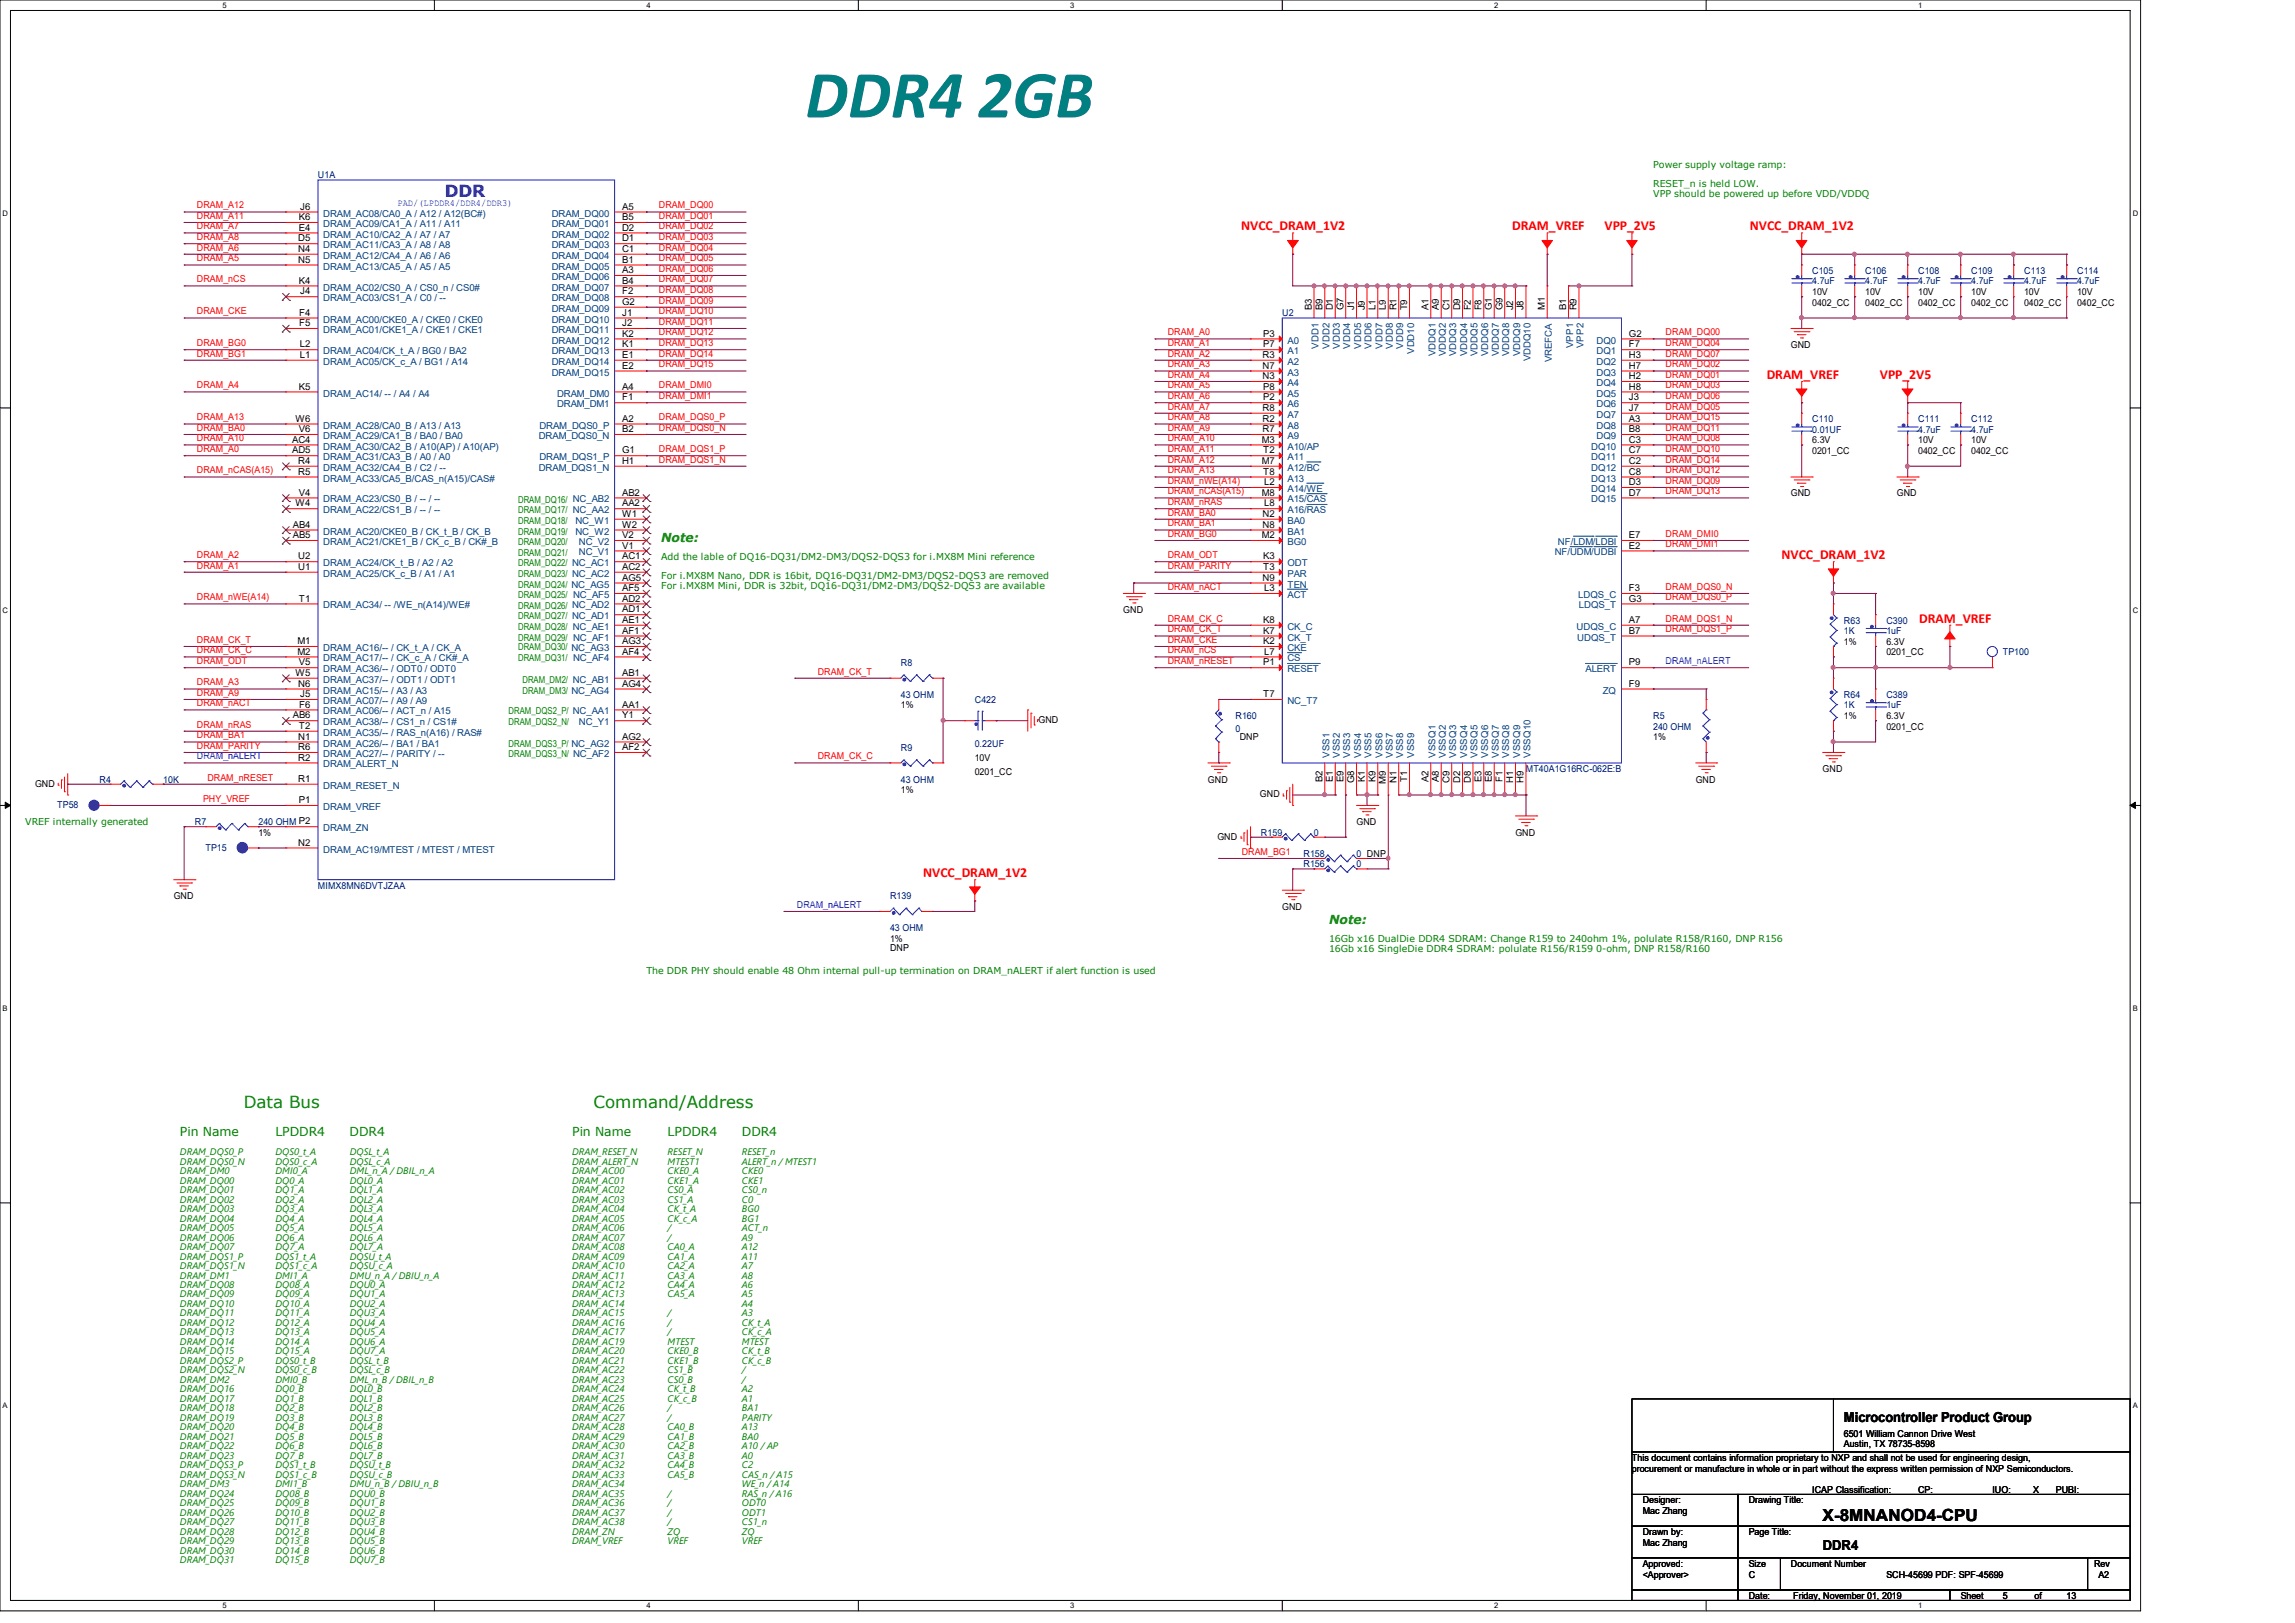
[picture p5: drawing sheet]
<svg xmlns="http://www.w3.org/2000/svg" width="297mm" height="210mm" viewBox="0 0 297 210" stroke-linecap="round" stroke-linejoin="round" font-family="sans-serif">
<defs><g id="words">
<text font-size="8.8" fill="#008080" x="104.2" y="15.2">DDR4 2GB</text>
<text font-size="2.2" fill="#00f" x="57.6" y="25.4">DDR</text>
<g font-size="2.2" fill="#008000">
<text x="31.5" y="143.4">Data Bus</text>
<text x="76.8" y="143.4">Command/Address</text>
</g>
<text font-size="2.2" x="235.9" y="196.8">X-8MNANOD4-CPU</text>
<g font-size="1.8" fill="#f00">
<text x="160.6" y="29.8">NVCC_DRAM_1V2</text>
<text x="195.7" y="29.8">DRAM_VREF</text>
<text x="207.6" y="29.8">VPP_2V5</text>
<text x="226.4" y="29.8">NVCC_DRAM_1V2</text>
<text x="228.6" y="49">DRAM_VREF</text>
<text x="243.3" y="49">VPP_2V5</text>
<text x="230.5" y="72.3">NVCC_DRAM_1V2</text>
<text x="248.4" y="80.6">DRAM_VREF</text>
<text x="119.5" y="113.5">NVCC_DRAM_1V2</text>
</g>
<g font-size="1.8">
<text x="238.6" y="184.1">Microcontroller Product Group</text>
<text x="235.9" y="200.5">DDR4</text>
</g>
<g font-size="1.6" fill="#008000">
<text x="85.6" y="70.2">Note:</text>
<text x="172" y="119.5">Note:</text>
<text x="23.3" y="147">Pin Name</text>
<text x="35.6" y="147">LPDDR4</text>
<text x="45.2" y="147">DDR4</text>
<text x="74" y="147">Pin Name</text>
<text x="86.4" y="147">LPDDR4</text>
<text x="96" y="147">DDR4</text>
</g>
<g font-size="1.2" fill="#000080">
<text x="41.1" y="23.1">U1A</text>
<text x="234.5" y="35.4">C105</text>
<text x="241.4" y="35.4">C106</text>
<text x="248.2" y="35.4">C108</text>
<text x="255.1" y="35.4">C109</text>
<text x="262" y="35.4">C113</text>
<text x="268.8" y="35.4">C114</text>
<text x="165.9" y="40.9">U2</text>
<text x="234.5" y="36.8">4.7uF</text>
<text x="241.4" y="36.8">4.7uF</text>
<text x="248.2" y="36.8">4.7uF</text>
<text x="255.1" y="36.8">4.7uF</text>
<text x="262" y="36.8">4.7uF</text>
<text x="268.8" y="36.8">4.7uF</text>
<text x="234.5" y="54.6">C110</text>
<text x="234.5" y="56">0.01UF</text>
<text x="248.2" y="54.6">C111</text>
<text x="248.2" y="56">4.7uF</text>
<text x="255.1" y="54.6">C112</text>
<text x="255.1" y="56">4.7uF</text>
<text x="238.6" y="80.7">R63</text>
<text x="238.6" y="82">1K</text>
<text x="244.1" y="80.7">C390</text>
<text x="244.1" y="82">1uF</text>
<text x="116.6" y="86.1">R8</text>
<text x="259.2" y="84.8">TP100</text>
<text x="116.6" y="90.3">43 OHM</text>
<text x="126.2" y="91">C422</text>
<text x="159.9" y="93">R160</text>
<text x="159.9" y="94.7">0</text>
<text x="213.9" y="93">R5</text>
<text x="213.9" y="94.4">240 OHM</text>
<text x="238.6" y="90.3">R64</text>
<text x="238.6" y="91.7">1K</text>
<text x="244.1" y="90.3">C389</text>
<text x="244.1" y="91.7">1uF</text>
<text x="12.9" y="101.3">R4</text>
<text x="21.1" y="101.3">10K</text>
<text x="116.6" y="97.2">R9</text>
<text x="116.6" y="101.3">43 OHM</text>
<text x="126.2" y="96.6">0.22UF</text>
<text x="197.5" y="99.9">MT40A1G16RC-062E:B</text>
<text x="7.4" y="104.6">TP58</text>
<text x="25.2" y="106.7">R7</text>
<text x="33.4" y="106.7">240 OHM P2</text>
<text x="26.6" y="110.2">TP15</text>
<text x="163.2" y="108.1">R159</text>
<text x="168.7" y="110.9">R158</text>
<text x="168.7" y="112.2">R156</text>
<text x="170" y="108.1">0</text>
<text x="175.6" y="110.9">0 DNP</text>
<text x="175.6" y="112.2">0</text>
<text x="41.1" y="115">MIMX8MN6DVTJZAA</text>
<text x="115.2" y="116.3">R139</text>
<text x="115.2" y="120.4">43 OHM</text>
</g>
<g font-size="1.2" fill="#008000">
<text x="214" y="21.8">Power supply voltage ramp:</text>
<text x="214" y="24.3">RESET_n is held LOW.</text>
<text x="214" y="25.5">VPP should be powered up before VDD/VDDQ</text>
<text x="67.1" y="65">DRAM_DQ16/ NC_AB2</text>
<text x="67.1" y="66.4">DRAM_DQ17/ NC_AA2</text>
<text x="67.1" y="67.8">DRAM_DQ18/</text>
<text x="67.1" y="69.2">DRAM_DQ19/</text>
<text x="67.1" y="70.5">DRAM_DQ20/</text>
<text x="67.1" y="71.9">DRAM_DQ21/</text>
<text x="67.1" y="73.3">DRAM_DQ22/ NC_AC1</text>
<text x="67.1" y="74.6">DRAM_DQ23/ NC_AC2</text>
<text x="67.1" y="76">DRAM_DQ24/ NC_AG5</text>
<text x="67.1" y="77.4">DRAM_DQ25/ NC_AF5</text>
<text x="85.6" y="72.5">Add the lable of DQ16-DQ31/DM2-DM3/DQS2-DQS3 for i.MX8M Mini reference</text>
<text x="85.6" y="75">For i.MX8M Nano, DDR is 16bit, DQ16-DQ31/DM2-DM3/DQS2-DQS3 are removed</text>
<text x="85.6" y="76.2">For i.MX8M Mini, DDR is 32bit, DQ16-DQ31/DM2-DM3/DQS2-DQS3 are available</text>
<text x="67.1" y="78.7">DRAM_DQ26/ NC_AD2</text>
<text x="67.1" y="80.1">DRAM_DQ27/ NC_AD1</text>
<text x="67.1" y="81.5">DRAM_DQ28/ NC_AE1</text>
<text x="67.1" y="82.9">DRAM_DQ29/ NC_AF1</text>
<text x="67.1" y="84.1">DRAM_DQ30/ NC_AG3</text>
<text x="67.1" y="85.5">DRAM_DQ31/ NC_AF4</text>
<text x="67.6" y="88.3">DRAM_DM2/ NC_AB1</text>
<text x="67.6" y="89.7">DRAM_DM3/ NC_AG4</text>
<text x="65.8" y="92.5">DRAM_DQS2_P/ NC_AA1</text>
<text x="65.8" y="93.9">DRAM_DQS2_N/</text>
<text x="65.8" y="96.6">DRAM_DQS3_P/ NC_AG2</text>
<text x="65.8" y="98">DRAM_DQS3_N/ NC_AF2</text>
<text x="3.3" y="106.8">VREF internally generated</text>
<text x="172" y="121.9">16Gb x16 DualDie DDR4 SDRAM: Change R159 to 240ohm 1%, polulate R158/R160, DNP R156</text>
<text x="172" y="123.1">16Gb x16 SingleDie DDR4 SDRAM: polulate R156/R159 0-ohm, DNP R158/R160</text>
<text x="83.7" y="126">The DDR PHY should enable 48 Ohm internal pull-up termination on DRAM_nALERT if alert function is used</text>
<text x="23.3" y="149.5">DRAM_DQS0_P</text>
<text x="35.6" y="149.5">DQS0_t_A</text>
<text x="45.3" y="149.5">DQSL_t_A</text>
<text x="74" y="149.5">DRAM_RESET_N</text>
<text x="86.4" y="149.5">RESET_N</text>
<text x="96" y="149.5">RESET_n</text>
<text x="23.3" y="150.7">DRAM_DQS0_N</text>
<text x="23.3" y="151.9">DRAM_DM0</text>
<text x="23.3" y="153.2">DRAM_DQ00</text>
<text x="23.3" y="154.4">DRAM_DQ01</text>
<text x="23.3" y="155.6">DRAM_DQ02</text>
<text x="35.6" y="150.7">DQS0_c_A</text>
<text x="35.6" y="151.9">DMI0_A</text>
<text x="35.6" y="153.2">DQ0_A</text>
<text x="35.6" y="154.4">DQ1_A</text>
<text x="35.6" y="155.6">DQ2_A</text>
<text x="45.3" y="150.7">DQSL_c_A</text>
<text x="45.3" y="151.9">DML_n_A / DBIL_n_A</text>
<text x="45.3" y="153.2">DQL0_A</text>
<text x="45.3" y="154.4">DQL1_A</text>
<text x="45.3" y="155.6">DQL2_A</text>
<text x="74" y="150.7">DRAM_ALERT_N</text>
<text x="74" y="151.9">DRAM_AC00</text>
<text x="74" y="153.2">DRAM_AC01</text>
<text x="74" y="154.4">DRAM_AC02</text>
<text x="74" y="155.6">DRAM_AC03</text>
<text x="86.4" y="150.7">MTEST1</text>
<text x="86.4" y="151.9">CKE0_A</text>
<text x="86.4" y="153.2">CKE1_A</text>
<text x="86.4" y="154.4">CS0_A</text>
<text x="86.4" y="155.6">CS1_A</text>
<text x="96" y="150.7">ALERT_n / MTEST1</text>
<text x="96" y="151.9">CKE0</text>
<text x="96" y="153.2">CKE1</text>
<text x="96" y="154.4">CS0_n</text>
<text x="96" y="155.6">C0</text>
<text x="23.3" y="156.8">DRAM_DQ03</text>
<text x="23.3" y="158.1">DRAM_DQ04</text>
<text x="23.3" y="159.3">DRAM_DQ05</text>
<text x="23.3" y="160.5">DRAM_DQ06</text>
<text x="23.3" y="161.8">DRAM_DQ07</text>
<text x="35.6" y="156.8">DQ3_A</text>
<text x="35.6" y="158.1">DQ4_A</text>
<text x="35.6" y="159.3">DQ5_A</text>
<text x="35.6" y="160.5">DQ6_A</text>
<text x="35.6" y="161.8">DQ7_A</text>
<text x="45.3" y="156.8">DQL3_A</text>
<text x="45.3" y="158.1">DQL4_A</text>
<text x="45.3" y="159.3">DQL5_A</text>
<text x="45.3" y="160.5">DQL6_A</text>
<text x="45.3" y="161.8">DQL7_A</text>
<text x="74" y="156.8">DRAM_AC04</text>
<text x="74" y="158.1">DRAM_AC05</text>
<text x="74" y="159.3">DRAM_AC06</text>
<text x="74" y="160.5">DRAM_AC07</text>
<text x="74" y="161.8">DRAM_AC08</text>
<text x="86.4" y="156.8">CK_t_A</text>
<text x="86.4" y="158.1">CK_c_A</text>
<text x="86.4" y="159.3">/</text>
<text x="86.4" y="160.5">/</text>
<text x="86.4" y="161.8">CA0_A</text>
<text x="96" y="156.8">BG0</text>
<text x="96" y="158.1">BG1</text>
<text x="96" y="159.3">ACT_n</text>
<text x="96" y="160.5">A9</text>
<text x="96" y="161.8">A12</text>
<text x="23.3" y="163">DRAM_DQS1_P</text>
<text x="23.3" y="164.2">DRAM_DQS1_N</text>
<text x="23.3" y="165.4">DRAM_DM1</text>
<text x="23.3" y="166.7">DRAM_DQ08</text>
<text x="23.3" y="167.9">DRAM_DQ09</text>
<text x="35.6" y="163">DQS1_t_A</text>
<text x="35.6" y="164.2">DQS1_c_A</text>
<text x="35.6" y="165.4">DMI1_A</text>
<text x="35.6" y="166.7">DQ08_A</text>
<text x="35.6" y="167.9">DQ09_A</text>
<text x="45.3" y="163">DQSU_t_A</text>
<text x="45.3" y="164.2">DQSU_c_A</text>
<text x="45.3" y="165.4">DMU_n_A / DBIU_n_A</text>
<text x="45.3" y="166.7">DQU0_A</text>
<text x="45.3" y="167.9">DQU1_A</text>
<text x="74" y="163">DRAM_AC09</text>
<text x="74" y="164.2">DRAM_AC10</text>
<text x="74" y="165.4">DRAM_AC11</text>
<text x="74" y="166.7">DRAM_AC12</text>
<text x="74" y="167.9">DRAM_AC13</text>
<text x="86.4" y="163">CA1_A</text>
<text x="86.4" y="164.2">CA2_A</text>
<text x="86.4" y="165.4">CA3_A</text>
<text x="86.4" y="166.7">CA4_A</text>
<text x="86.4" y="167.9">CA5_A</text>
<text x="96" y="163">A11</text>
<text x="96" y="164.2">A7</text>
<text x="96" y="165.4">A8</text>
<text x="96" y="166.7">A6</text>
<text x="96" y="167.9">A5</text>
<text x="23.3" y="169.1">DRAM_DQ10</text>
<text x="23.3" y="170.3">DRAM_DQ11</text>
<text x="23.3" y="171.6">DRAM_DQ12</text>
<text x="23.3" y="172.8">DRAM_DQ13</text>
<text x="35.6" y="169.1">DQ10_A</text>
<text x="35.6" y="170.3">DQ11_A</text>
<text x="35.6" y="171.6">DQ12_A</text>
<text x="35.6" y="172.8">DQ13_A</text>
<text x="45.3" y="169.1">DQU2_A</text>
<text x="45.3" y="170.3">DQU3_A</text>
<text x="45.3" y="171.6">DQU4_A</text>
<text x="45.3" y="172.8">DQU5_A</text>
<text x="74" y="169.1">DRAM_AC14</text>
<text x="74" y="170.3">DRAM_AC15</text>
<text x="74" y="171.6">DRAM_AC16</text>
<text x="74" y="172.8">DRAM_AC17</text>
<text x="86.4" y="170.3">/</text>
<text x="86.4" y="171.6">/</text>
<text x="86.4" y="172.8">/</text>
<text x="96" y="169.1">A4</text>
<text x="96" y="170.3">A3</text>
<text x="96" y="171.6">CK_t_A</text>
<text x="96" y="172.8">CK_c_A</text>
<text x="23.3" y="174">DRAM_DQ14</text>
<text x="23.3" y="175.3">DRAM_DQ15</text>
<text x="23.3" y="176.5">DRAM_DQS2_P</text>
<text x="23.3" y="177.7">DRAM_DQS2_N</text>
<text x="23.3" y="178.9">DRAM_DM2</text>
<text x="35.6" y="174">DQ14_A</text>
<text x="35.6" y="175.3">DQ15_A</text>
<text x="35.6" y="176.5">DQS0_t_B</text>
<text x="35.6" y="177.7">DQS0_c_B</text>
<text x="35.6" y="178.9">DMI0_B</text>
<text x="45.3" y="174">DQU6_A</text>
<text x="45.3" y="175.3">DQU7_A</text>
<text x="45.3" y="176.5">DQSL_t_B</text>
<text x="45.3" y="177.7">DQSL_c_B</text>
<text x="45.3" y="178.9">DML_n_B / DBIL_n_B</text>
<text x="74" y="174">DRAM_AC19</text>
<text x="74" y="175.3">DRAM_AC20</text>
<text x="74" y="176.5">DRAM_AC21</text>
<text x="74" y="177.7">DRAM_AC22</text>
<text x="74" y="178.9">DRAM_AC23</text>
<text x="86.4" y="174">MTEST</text>
<text x="86.4" y="175.3">CKE0_B</text>
<text x="86.4" y="176.5">CKE1_B</text>
<text x="86.4" y="177.7">CS1_B</text>
<text x="86.4" y="178.9">CS0_B</text>
<text x="96" y="174">MTEST</text>
<text x="96" y="175.3">CK_t_B</text>
<text x="96" y="176.5">CK_c_B</text>
<text x="96" y="177.7">/</text>
<text x="96" y="178.9">/</text>
<text x="23.3" y="180.2">DRAM_DQ16</text>
<text x="23.3" y="181.4">DRAM_DQ17</text>
<text x="23.3" y="182.6">DRAM_DQ18</text>
<text x="23.3" y="183.9">DRAM_DQ19</text>
<text x="23.3" y="185.1">DRAM_DQ20</text>
<text x="35.6" y="180.2">DQ0_B</text>
<text x="35.6" y="181.4">DQ1_B</text>
<text x="35.6" y="182.6">DQ2_B</text>
<text x="35.6" y="183.9">DQ3_B</text>
<text x="35.6" y="185.1">DQ4_B</text>
<text x="45.3" y="180.2">DQL0_B</text>
<text x="45.3" y="181.4">DQL1_B</text>
<text x="45.3" y="182.6">DQL2_B</text>
<text x="45.3" y="183.9">DQL3_B</text>
<text x="45.3" y="185.1">DQL4_B</text>
<text x="74" y="180.2">DRAM_AC24</text>
<text x="74" y="181.4">DRAM_AC25</text>
<text x="74" y="182.6">DRAM_AC26</text>
<text x="74" y="183.9">DRAM_AC27</text>
<text x="74" y="185.1">DRAM_AC28</text>
<text x="86.4" y="180.2">CK_t_B</text>
<text x="86.4" y="181.4">CK_c_B</text>
<text x="86.4" y="182.6">/</text>
<text x="86.4" y="183.9">/</text>
<text x="86.4" y="185.1">CA0_B</text>
<text x="96" y="180.2">A2</text>
<text x="96" y="181.4">A1</text>
<text x="96" y="182.6">BA1</text>
<text x="96" y="183.9">PARITY</text>
<text x="96" y="185.1">A13</text>
<text x="23.3" y="186.3">DRAM_DQ21</text>
<text x="23.3" y="187.5">DRAM_DQ22</text>
<text x="23.3" y="188.8">DRAM_DQ23</text>
<text x="23.3" y="190">DRAM_DQS3_P</text>
<text x="23.3" y="191.2">DRAM_DQS3_N</text>
<text x="35.6" y="186.3">DQ5_B</text>
<text x="35.6" y="187.5">DQ6_B</text>
<text x="35.6" y="188.8">DQ7_B</text>
<text x="35.6" y="190">DQS1_t_B</text>
<text x="35.6" y="191.2">DQS1_c_B</text>
<text x="45.3" y="186.3">DQL5_B</text>
<text x="45.3" y="187.5">DQL6_B</text>
<text x="45.3" y="188.8">DQL7_B</text>
<text x="45.3" y="190">DQSU_t_B</text>
<text x="45.3" y="191.2">DQSU_c_B</text>
<text x="74" y="186.3">DRAM_AC29</text>
<text x="74" y="187.5">DRAM_AC30</text>
<text x="74" y="188.8">DRAM_AC31</text>
<text x="74" y="190">DRAM_AC32</text>
<text x="74" y="191.2">DRAM_AC33</text>
<text x="86.4" y="186.3">CA1_B</text>
<text x="86.4" y="187.5">CA2_B</text>
<text x="86.4" y="188.8">CA3_B</text>
<text x="86.4" y="190">CA4_B</text>
<text x="86.4" y="191.2">CA5_B</text>
<text x="96" y="186.3">BA0</text>
<text x="96" y="187.5">A10 / AP</text>
<text x="96" y="188.8">A0</text>
<text x="96" y="190">C2</text>
<text x="96" y="191.2">CAS_n / A15</text>
<text x="23.3" y="192.4">DRAM_DM3</text>
<text x="23.3" y="193.7">DRAM_DQ24</text>
<text x="23.3" y="194.9">DRAM_DQ25</text>
<text x="23.3" y="196.1">DRAM_DQ26</text>
<text x="23.3" y="197.4">DRAM_DQ27</text>
<text x="35.6" y="192.4">DMI1_B</text>
<text x="35.6" y="193.7">DQ08_B</text>
<text x="35.6" y="194.9">DQ09_B</text>
<text x="35.6" y="196.1">DQ10_B</text>
<text x="35.6" y="197.4">DQ11_B</text>
<text x="45.3" y="192.4">DMU_n_B / DBIU_n_B</text>
<text x="45.3" y="193.7">DQU0_B</text>
<text x="45.3" y="194.9">DQU1_B</text>
<text x="45.3" y="196.1">DQU2_B</text>
<text x="45.3" y="197.4">DQU3_B</text>
<text x="74" y="192.4">DRAM_AC34</text>
<text x="74" y="193.7">DRAM_AC35</text>
<text x="74" y="194.9">DRAM_AC36</text>
<text x="74" y="196.1">DRAM_AC37</text>
<text x="74" y="197.4">DRAM_AC38</text>
<text x="86.4" y="193.7">/</text>
<text x="86.4" y="194.9">/</text>
<text x="86.4" y="196.1">/</text>
<text x="86.4" y="197.4">/</text>
<text x="96" y="192.4">WE_n / A14</text>
<text x="96" y="193.7">RAS_n / A16</text>
<text x="96" y="194.9">ODT0</text>
<text x="96" y="196.1">ODT1</text>
<text x="96" y="197.4">CS1_n</text>
<text x="23.3" y="198.6">DRAM_DQ28</text>
<text x="23.3" y="199.8">DRAM_DQ29</text>
<text x="23.3" y="201">DRAM_DQ30</text>
<text x="23.3" y="202.3">DRAM_DQ31</text>
<text x="35.6" y="198.6">DQ12_B</text>
<text x="35.6" y="199.8">DQ13_B</text>
<text x="35.6" y="201">DQ14_B</text>
<text x="35.6" y="202.3">DQ15_B</text>
<text x="45.3" y="198.6">DQU4_B</text>
<text x="45.3" y="199.8">DQU5_B</text>
<text x="45.3" y="201">DQU6_B</text>
<text x="45.3" y="202.3">DQU7_B</text>
<text x="74" y="198.6">DRAM_ZN</text>
<text x="74" y="199.8">DRAM_VREF</text>
<text x="86.4" y="198.6">ZQ</text>
<text x="86.4" y="199.8">VREF</text>
<text x="96" y="198.6">ZQ</text>
<text x="96" y="199.8">VREF</text>
</g>
<g font-size="1.2" fill="#f00">
<text x="25.5" y="28.3">DRAM_A11</text>
<text x="25.5" y="27">DRAM_A12</text>
<text x="25.5" y="29.7">DRAM_A7</text>
<text x="85.3" y="27">DRAM_DQ00</text>
<text x="85.3" y="29.7">DRAM_DQ02</text>
<text x="85.3" y="28.3">DRAM_DQ01</text>
<text x="25.5" y="31.1">DRAM_A8</text>
<text x="25.5" y="33.8">DRAM_A5</text>
<text x="25.5" y="32.4">DRAM_A6</text>
<text x="85.3" y="31.1">DRAM_DQ03</text>
<text x="85.3" y="33.8">DRAM_DQ05</text>
<text x="85.3" y="35.2">DRAM_DQ06</text>
<text x="85.3" y="32.4">DRAM_DQ04</text>
<text x="25.5" y="36.5">DRAM_nCS</text>
<text x="25.5" y="40.7">DRAM_CKE</text>
<text x="85.3" y="37.9">DRAM_DQ08</text>
<text x="85.3" y="39.3">DRAM_DQ09</text>
<text x="85.3" y="40.7">DRAM_DQ10</text>
<text x="85.3" y="36.5">DRAM_DQ07</text>
<text x="25.5" y="44.8">DRAM_BG0</text>
<text x="25.5" y="46.1">DRAM_BG1</text>
<text x="85.3" y="43.4">DRAM_DQ12</text>
<text x="85.3" y="44.8">DRAM_DQ13</text>
<text x="85.3" y="46.1">DRAM_DQ14</text>
<text x="85.3" y="47.5">DRAM_DQ15</text>
<text x="85.3" y="42">DRAM_DQ11</text>
<text x="151.1" y="43.4">DRAM_A0</text>
<text x="151.1" y="44.8">DRAM_A1</text>
<text x="151.1" y="46.1">DRAM_A2</text>
<text x="151.1" y="47.5">DRAM_A3</text>
<text x="215.6" y="43.4">DRAM_DQ00</text>
<text x="215.6" y="44.8">DRAM_DQ04</text>
<text x="215.6" y="46.1">DRAM_DQ07</text>
<text x="215.6" y="47.5">DRAM_DQ02</text>
<text x="25.5" y="50.2">DRAM_A4</text>
<text x="85.3" y="51.6">DRAM_DMI1</text>
<text x="85.3" y="50.2">DRAM_DMI0</text>
<text x="151.1" y="48.9">DRAM_A4</text>
<text x="151.1" y="50.2">DRAM_A5</text>
<text x="151.1" y="51.6">DRAM_A6</text>
<text x="151.1" y="53">DRAM_A7</text>
<text x="215.6" y="48.9">DRAM_DQ01</text>
<text x="215.6" y="50.2">DRAM_DQ03</text>
<text x="215.6" y="51.6">DRAM_DQ06</text>
<text x="215.6" y="53">DRAM_DQ05</text>
<text x="25.5" y="54.4">DRAM_A13</text>
<text x="25.5" y="55.8">DRAM_BA0</text>
<text x="25.5" y="57.1">DRAM_A10</text>
<text x="25.5" y="58.5">DRAM_A0</text>
<text x="85.3" y="54.4">DRAM_DQS0_P</text>
<text x="85.3" y="55.8">DRAM_DQS0_N</text>
<text x="85.3" y="58.5">DRAM_DQS1_P</text>
<text x="85.3" y="59.9">DRAM_DQS1_N</text>
<text x="151.1" y="54.4">DRAM_A8</text>
<text x="151.1" y="55.8">DRAM_A9</text>
<text x="151.1" y="57.1">DRAM_A10</text>
<text x="151.1" y="58.5">DRAM_A11</text>
<text x="151.1" y="59.9">DRAM_A12</text>
<text x="215.6" y="54.4">DRAM_DQ15</text>
<text x="215.6" y="55.8">DRAM_DQ11</text>
<text x="215.6" y="57.1">DRAM_DQ08</text>
<text x="215.6" y="58.5">DRAM_DQ10</text>
<text x="215.6" y="59.9">DRAM_DQ14</text>
<text x="25.5" y="61.3">DRAM_nCAS(A15)</text>
<text x="151.1" y="61.3">DRAM_A13</text>
<text x="151.1" y="62.6">DRAM_nWE(A14)</text>
<text x="151.1" y="64">DRAM_nCAS(A15)</text>
<text x="151.1" y="65.4">DRAM_nRAS</text>
<text x="215.6" y="61.3">DRAM_DQ12</text>
<text x="215.6" y="62.6">DRAM_DQ09</text>
<text x="215.6" y="64">DRAM_DQ13</text>
<text x="151.1" y="66.7">DRAM_BA0</text>
<text x="151.1" y="68.1">DRAM_BA1</text>
<text x="151.1" y="69.5">DRAM_BG0</text>
<text x="215.6" y="69.5">DRAM_DMI0</text>
<text x="215.6" y="70.8">DRAM_DMI1</text>
<text x="25.5" y="72.2">DRAM_A2</text>
<text x="25.5" y="73.6">DRAM_A1</text>
<text x="25.5" y="77.7">DRAM_nWE(A14)</text>
<text x="151.1" y="72.2">DRAM_ODT</text>
<text x="151.1" y="73.6">DRAM_PARITY</text>
<text x="151.1" y="76.3">DRAM_nACT</text>
<text x="215.6" y="76.3">DRAM_DQS0_N</text>
<text x="215.6" y="77.7">DRAM_DQS0_P</text>
<text x="25.5" y="83.2">DRAM_CK_T</text>
<text x="151.1" y="80.4">DRAM_CK_C</text>
<text x="151.1" y="81.8">DRAM_CK_T</text>
<text x="151.1" y="83.2">DRAM_CKE</text>
<text x="215.6" y="80.4">DRAM_DQS1_N</text>
<text x="215.6" y="81.8">DRAM_DQS1_P</text>
<text x="25.5" y="84.5">DRAM_CK_C</text>
<text x="25.5" y="88.7">DRAM_A3</text>
<text x="25.5" y="85.9">DRAM_ODT</text>
<text x="105.8" y="87.3">DRAM_CK_T</text>
<text x="151.1" y="84.5">DRAM_nCS</text>
<text x="151.1" y="85.9">DRAM_nRESET</text>
<text x="25.5" y="90">DRAM_A9</text>
<text x="25.5" y="91.4">DRAM_nACT</text>
<text x="25.5" y="94.1">DRAM_nRAS</text>
<text x="25.5" y="95.5">DRAM_BA1</text>
<text x="25.5" y="96.9">DRAM_PARITY</text>
<text x="26.8" y="101">DRAM_nRESET</text>
<text x="105.8" y="98.3">DRAM_CK_C</text>
<text x="26.3" y="103.8">PHY_VREF</text>
<text x="160.7" y="110.6">DRAM_BG1</text>
</g>
<g font-size="1.2">
<text x="38.7" y="28.5">K6</text>
<text x="38.7" y="29.8">E4</text>
<text x="38.9" y="27.1">J6</text>
<text x="80.5" y="27.1">A5</text>
<text x="80.5" y="29.8">D2</text>
<text x="80.5" y="28.5">B5</text>
<text x="38.6" y="31.2">D5</text>
<text x="38.6" y="32.6">N4</text>
<text x="38.6" y="34">N5</text>
<text x="80.5" y="34">B1</text>
<text x="80.5" y="31.2">D1</text>
<text x="80.5" y="35.3">A3</text>
<text x="80.5" y="32.6">C1</text>
<text x="38.7" y="36.7">K4</text>
<text x="38.7" y="40.9">F4</text>
<text x="38.9" y="38.1">J4</text>
<text x="80.5" y="36.7">B4</text>
<text x="80.5" y="38.1">F2</text>
<text x="80.5" y="40.9">J1</text>
<text x="80.5" y="39.5">G2</text>
<text x="169.8" y="40.2" transform="rotate(-90 169.8 40.2)">B3</text>
<text x="171.2" y="40.2" transform="rotate(-90 171.2 40.2)">B9</text>
<text x="172.5" y="40.2" transform="rotate(-90 172.5 40.2)">D1</text>
<text x="173.9" y="40.2" transform="rotate(-90 173.9 40.2)">G7</text>
<text x="175.3" y="40.2" transform="rotate(-90 175.3 40.2)">J1</text>
<text x="176.6" y="40.2" transform="rotate(-90 176.6 40.2)">J9</text>
<text x="178" y="40.2" transform="rotate(-90 178 40.2)">L1</text>
<text x="179.4" y="40.2" transform="rotate(-90 179.4 40.2)">L9</text>
<text x="180.7" y="40.2" transform="rotate(-90 180.7 40.2)">R1</text>
<text x="182.1" y="40.2" transform="rotate(-90 182.1 40.2)">T9</text>
<text x="184.9" y="40.2" transform="rotate(-90 184.9 40.2)">A1</text>
<text x="186.2" y="40.2" transform="rotate(-90 186.2 40.2)">A9</text>
<text x="187.6" y="40.2" transform="rotate(-90 187.6 40.2)">C1</text>
<text x="189" y="40.2" transform="rotate(-90 189 40.2)">D9</text>
<text x="190.3" y="40.2" transform="rotate(-90 190.3 40.2)">F2</text>
<text x="191.7" y="40.2" transform="rotate(-90 191.7 40.2)">F8</text>
<text x="193.1" y="40.2" transform="rotate(-90 193.1 40.2)">G1</text>
<text x="194.4" y="40.2" transform="rotate(-90 194.4 40.2)">G9</text>
<text x="195.8" y="40.2" transform="rotate(-90 195.8 40.2)">J2</text>
<text x="197.2" y="40.2" transform="rotate(-90 197.2 40.2)">J8</text>
<text x="199.9" y="40.2" transform="rotate(-90 199.9 40.2)">M1</text>
<text x="202.7" y="40.2" transform="rotate(-90 202.7 40.2)">B1</text>
<text x="204" y="40.2" transform="rotate(-90 204 40.2)">R9</text>
<text x="234.5" y="38.1">10V</text>
<text x="234.5" y="39.5">0402_CC</text>
<text x="241.4" y="38.1">10V</text>
<text x="241.4" y="39.5">0402_CC</text>
<text x="248.2" y="38.1">10V</text>
<text x="248.2" y="39.5">0402_CC</text>
<text x="255.1" y="38.1">10V</text>
<text x="255.1" y="39.5">0402_CC</text>
<text x="262" y="38.1">10V</text>
<text x="262" y="39.5">0402_CC</text>
<text x="268.8" y="38.1">10V</text>
<text x="268.8" y="39.5">0402_CC</text>
<text x="38.7" y="42.2">F5</text>
<text x="38.8" y="45">L2</text>
<text x="38.8" y="46.3">L1</text>
<text x="80.5" y="45">K1</text>
<text x="80.5" y="42.2">J2</text>
<text x="80.5" y="46.3">E1</text>
<text x="80.5" y="43.6">K2</text>
<text x="80.5" y="47.7">E2</text>
<text x="163.4" y="46.3">R3</text>
<text x="163.4" y="47.7">N7</text>
<text x="163.5" y="43.6">P3</text>
<text x="163.5" y="45">P7</text>
<text x="210.8" y="43.6">G2</text>
<text x="210.8" y="45">F7</text>
<text x="210.8" y="46.3">H3</text>
<text x="210.8" y="47.7">H7</text>
<text x="231.8" y="45">GND</text>
<text x="38.7" y="50.4">K5</text>
<text x="80.5" y="50.4">A4</text>
<text x="80.5" y="51.8">F1</text>
<text x="163.4" y="49.1">N3</text>
<text x="163.4" y="53.2">R8</text>
<text x="163.5" y="50.4">P8</text>
<text x="163.5" y="51.8">P2</text>
<text x="210.8" y="49.1">H2</text>
<text x="210.8" y="50.4">H8</text>
<text x="210.8" y="51.8">J3</text>
<text x="210.8" y="53.2">J7</text>
<text x="37.8" y="57.3">AC4</text>
<text x="37.8" y="58.7">AD5</text>
<text x="38.2" y="54.6">W6</text>
<text x="38.7" y="55.9">V6</text>
<text x="80.5" y="55.9">B2</text>
<text x="80.5" y="54.6">A2</text>
<text x="80.5" y="58.7">G1</text>
<text x="163.3" y="57.3">M3</text>
<text x="163.4" y="54.6">R2</text>
<text x="163.4" y="55.9">R7</text>
<text x="163.5" y="58.7">T2</text>
<text x="210.8" y="54.6">A3</text>
<text x="210.8" y="55.9">B8</text>
<text x="210.8" y="57.3">C3</text>
<text x="210.8" y="58.7">C7</text>
<text x="234.5" y="58.7">0201_CC</text>
<text x="234.5" y="57.4">6.3V</text>
<text x="248.2" y="57.4">10V</text>
<text x="248.2" y="58.7">0402_CC</text>
<text x="255.1" y="57.4">10V</text>
<text x="255.1" y="58.7">0402_CC</text>
<text x="38.2" y="65.5">W4</text>
<text x="38.6" y="60">R4</text>
<text x="38.6" y="61.4">R5</text>
<text x="38.7" y="64.1">V4</text>
<text x="80.5" y="60">H1</text>
<text x="80.5" y="64.1">AB2</text>
<text x="80.5" y="65.5">AA2</text>
<text x="163.3" y="60">M7</text>
<text x="163.3" y="64.1">M8</text>
<text x="163.5" y="61.4">T8</text>
<text x="163.6" y="65.5">L8</text>
<text x="163.6" y="62.8">L2</text>
<text x="210.8" y="60">C2</text>
<text x="210.8" y="61.4">C8</text>
<text x="210.8" y="62.8">D3</text>
<text x="210.8" y="64.1">D7</text>
<text x="231.8" y="64.2">GND</text>
<text x="245.5" y="64.2">GND</text>
<text x="37.9" y="68.3">AB4</text>
<text x="37.9" y="69.6">AB5</text>
<text x="80.5" y="71">V1</text>
<text x="80.5" y="69.6">V2</text>
<text x="80.5" y="68.3">W2</text>
<text x="80.5" y="66.9">W1</text>
<text x="163.3" y="69.6">M2</text>
<text x="163.4" y="66.9">N2</text>
<text x="163.4" y="68.3">N8</text>
<text x="210.8" y="71">E2</text>
<text x="210.8" y="69.6">E7</text>
<text x="38.6" y="73.7">U1</text>
<text x="38.6" y="72.4">U2</text>
<text x="38.7" y="77.9">T1</text>
<text x="80.5" y="77.9">AD2</text>
<text x="80.5" y="75.1">AG5</text>
<text x="80.5" y="76.5">AF5</text>
<text x="80.5" y="73.7">AC2</text>
<text x="80.5" y="72.4">AC1</text>
<text x="163.4" y="75.1">N9</text>
<text x="163.5" y="72.4">K3</text>
<text x="163.5" y="73.7">T3</text>
<text x="163.6" y="76.5">L3</text>
<text x="210.8" y="76.5">F3</text>
<text x="210.8" y="77.9">G3</text>
<text x="38.5" y="83.4">M1</text>
<text x="80.5" y="82">AF1</text>
<text x="80.5" y="79.2">AD1</text>
<text x="80.5" y="80.6">AE1</text>
<text x="80.5" y="83.4">AG3</text>
<text x="145.4" y="79.3">GND</text>
<text x="163.5" y="82">K7</text>
<text x="163.5" y="83.4">K2</text>
<text x="163.5" y="80.6">K8</text>
<text x="210.8" y="82">B7</text>
<text x="210.8" y="80.6">A7</text>
<text x="238.6" y="83.4">1%</text>
<text x="244.1" y="83.4">6.3V</text>
<text x="38.2" y="87.5">W5</text>
<text x="38.5" y="84.7">M2</text>
<text x="38.6" y="88.9">N6</text>
<text x="38.7" y="86.1">V5</text>
<text x="80.5" y="87.5">AB1</text>
<text x="80.5" y="88.9">AG4</text>
<text x="80.5" y="84.7">AF4</text>
<text x="163.5" y="86.1">P1</text>
<text x="163.6" y="84.7">L7</text>
<text x="210.8" y="88.9">F9</text>
<text x="210.8" y="86.1">P9</text>
<text x="244.1" y="84.8">0201_CC</text>
<text x="37.9" y="93">AB6</text>
<text x="38.6" y="95.7">N1</text>
<text x="38.7" y="94.3">T2</text>
<text x="38.7" y="91.6">F6</text>
<text x="38.9" y="90.2">J5</text>
<text x="80.5" y="91.6">AA1</text>
<text x="80.5" y="93">Y1</text>
<text x="80.5" y="95.7">AG2</text>
<text x="116.6" y="91.7">1%</text>
<text x="134.4" y="93.6">GND</text>
<text x="160.4" y="95.8">DNP</text>
<text x="163.5" y="90.2">T7</text>
<text x="213.9" y="95.8">1%</text>
<text x="238.6" y="93">1%</text>
<text x="244.1" y="93">6.3V</text>
<text x="244.1" y="94.4">0201_CC</text>
<text x="4.5" y="101.8">GND</text>
<text x="38.6" y="98.4">R2</text>
<text x="38.6" y="101.2">R1</text>
<text x="38.6" y="97.1">R6</text>
<text x="80.5" y="97.1">AF2</text>
<text x="126.2" y="98.5">10V</text>
<text x="126.2" y="100.3">0201_CC</text>
<text x="156.3" y="101.3">GND</text>
<text x="171.2" y="101.2" transform="rotate(-90 171.2 101.2)">B2</text>
<text x="172.5" y="101.2" transform="rotate(-90 172.5 101.2)">E1</text>
<text x="173.9" y="101.2" transform="rotate(-90 173.9 101.2)">E9</text>
<text x="175.3" y="101.3" transform="rotate(-90 175.3 101.3)">G8</text>
<text x="176.6" y="101.2" transform="rotate(-90 176.6 101.2)">K1</text>
<text x="178" y="101.2" transform="rotate(-90 178 101.2)">K9</text>
<text x="179.4" y="101.4" transform="rotate(-90 179.4 101.4)">M9</text>
<text x="180.7" y="101.3" transform="rotate(-90 180.7 101.3)">N1</text>
<text x="182.1" y="101.1" transform="rotate(-90 182.1 101.1)">T1</text>
<text x="184.9" y="101.2" transform="rotate(-90 184.9 101.2)">A2</text>
<text x="186.2" y="101.2" transform="rotate(-90 186.2 101.2)">A8</text>
<text x="187.6" y="101.3" transform="rotate(-90 187.6 101.3)">C9</text>
<text x="189" y="101.3" transform="rotate(-90 189 101.3)">D2</text>
<text x="190.3" y="101.3" transform="rotate(-90 190.3 101.3)">D8</text>
<text x="191.7" y="101.2" transform="rotate(-90 191.7 101.2)">E3</text>
<text x="193.1" y="101.2" transform="rotate(-90 193.1 101.2)">E8</text>
<text x="194.4" y="101.1" transform="rotate(-90 194.4 101.1)">F1</text>
<text x="195.8" y="101.3" transform="rotate(-90 195.8 101.3)">H1</text>
<text x="197.2" y="101.3" transform="rotate(-90 197.2 101.3)">H9</text>
<text x="219.5" y="101.3">GND</text>
<text x="235.9" y="99.9">GND</text>
<text x="38.7" y="103.9">P1</text>
<text x="116.6" y="102.6">1%</text>
<text x="163.1" y="103.2">GND</text>
<text x="175.6" y="106.7">GND</text>
<text x="33.4" y="108.1">1%</text>
<text x="38.6" y="109.4">N2</text>
<text x="157.6" y="108.7">GND</text>
<text x="196.1" y="108.1">GND</text>
<text x="22.5" y="116.3">GND</text>
<text x="165.9" y="117.7">GND</text>
<text x="115.2" y="123.1">DNP</text>
<text x="115.2" y="121.8">1%</text>
<text x="211.2" y="189">This document contains information proprietary to NXP and shall not be used for engineering design,</text>
<text x="211.2" y="190.4">procurement or manufacture in whole or in part without the express written permission of NXP Semiconductors.</text>
<text x="238.6" y="186">6501 William Cannon Drive West</text>
<text x="238.6" y="187.3">Austin, TX 78735-8598</text>
<text x="212.6" y="194.5">Designer:</text>
<text x="212.6" y="195.9">Mac Zhang</text>
<text x="226.3" y="194.5">Drawing Title:</text>
<text x="234.5" y="193.2">ICAP Classification:</text>
<text x="248.2" y="193.2">CP:</text>
<text x="251.7" y="193.2">___</text>
<text x="257.8" y="193.2">IUO:</text>
<text x="262.5" y="193.2">_X_</text>
<text x="266.1" y="193.2">PUBI:</text>
<text x="270.2" y="193.2">___</text>
<text x="212.6" y="198.6">Drawn by:</text>
<text x="212.6" y="202.7">Approved:</text>
<text x="212.6" y="200">Mac Zhang</text>
<text x="226.3" y="202.7">Size</text>
<text x="226.3" y="198.6">Page Title:</text>
<text x="231.8" y="202.7">Document Number</text>
<text x="271" y="202.7">Rev</text>
<text x="212.6" y="204.1">&lt;Approver&gt;</text>
<text x="226.3" y="206.9">Date:</text>
<text x="226.3" y="204.1">C</text>
<text x="232.1" y="206.9">Friday, November 01, 2019</text>
<text x="244.1" y="204.1">SCH-45699 PDF: SPF-45699</text>
<text x="253.7" y="206.9">Sheet</text>
<text x="259.2" y="206.9">5</text>
<text x="263.3" y="206.9">of</text>
<text x="267.5" y="206.9">13</text>
<text x="271.6" y="204.1">A2</text>
</g>
<g font-size="1.2" fill="#004080">
<text x="41.8" y="28">DRAM_AC08/CA0_A / A12 / A12(BC#)</text>
<text x="41.8" y="29.4">DRAM_AC09/CA1_A / A11 / A11</text>
<text x="71.4" y="28">DRAM_DQ00</text>
<text x="71.4" y="29.4">DRAM_DQ01</text>
<text x="41.8" y="30.7">DRAM_AC10/CA2_A / A7 / A7</text>
<text x="41.8" y="32.1">DRAM_AC11/CA3_A / A8 / A8</text>
<text x="41.8" y="33.5">DRAM_AC12/CA4_A / A6 / A6</text>
<text x="41.8" y="34.9">DRAM_AC13/CA5_A / A5 / A5</text>
<text x="71.4" y="34.9">DRAM_DQ05</text>
<text x="71.4" y="30.7">DRAM_DQ02</text>
<text x="71.4" y="32.1">DRAM_DQ03</text>
<text x="71.4" y="33.5">DRAM_DQ04</text>
<text x="41.8" y="37.6">DRAM_AC02/CS0_A / CS0_n / CS0#</text>
<text x="41.8" y="39">DRAM_AC03/CS1_A / C0 / --</text>
<text x="41.8" y="41.7">DRAM_AC00/CKE0_A / CKE0 / CKE0</text>
<text x="71.4" y="37.6">DRAM_DQ07</text>
<text x="71.4" y="39">DRAM_DQ08</text>
<text x="71.4" y="36.2">DRAM_DQ06</text>
<text x="71.4" y="41.7">DRAM_DQ10</text>
<text x="71.4" y="40.3">DRAM_DQ09</text>
<text x="41.8" y="43.1">DRAM_AC01/CKE1_A / CKE1 / CKE1</text>
<text x="41.8" y="45.8">DRAM_AC04/CK_t_A / BG0 / BA2</text>
<text x="41.8" y="47.2">DRAM_AC05/CK_c_A / BG1 / A14</text>
<text x="71.4" y="45.8">DRAM_DQ13</text>
<text x="71.4" y="43.1">DRAM_DQ11</text>
<text x="71.4" y="47.2">DRAM_DQ14</text>
<text x="71.4" y="44.4">DRAM_DQ12</text>
<text x="166.6" y="44.4">A0</text>
<text x="166.6" y="45.8">A1</text>
<text x="166.6" y="47.2">A2</text>
<text x="170.6" y="45.1" transform="rotate(-90 170.6 45.1)">VDD1</text>
<text x="172" y="45.1" transform="rotate(-90 172 45.1)">VDD2</text>
<text x="173.4" y="45.1" transform="rotate(-90 173.4 45.1)">VDD3</text>
<text x="174.7" y="45.1" transform="rotate(-90 174.7 45.1)">VDD4</text>
<text x="176.1" y="45.1" transform="rotate(-90 176.1 45.1)">VDD5</text>
<text x="177.5" y="45.1" transform="rotate(-90 177.5 45.1)">VDD6</text>
<text x="178.9" y="45.1" transform="rotate(-90 178.9 45.1)">VDD7</text>
<text x="180.3" y="45.1" transform="rotate(-90 180.3 45.1)">VDD8</text>
<text x="181.6" y="45.1" transform="rotate(-90 181.6 45.1)">VDD9</text>
<text x="183" y="45.8" transform="rotate(-90 183 45.8)">VDD10</text>
<text x="185.8" y="46.1" transform="rotate(-90 185.8 46.1)">VDDQ1</text>
<text x="187.1" y="46.1" transform="rotate(-90 187.1 46.1)">VDDQ2</text>
<text x="188.5" y="46.1" transform="rotate(-90 188.5 46.1)">VDDQ3</text>
<text x="189.9" y="46.1" transform="rotate(-90 189.9 46.1)">VDDQ4</text>
<text x="191.2" y="46.1" transform="rotate(-90 191.2 46.1)">VDDQ5</text>
<text x="192.6" y="46.1" transform="rotate(-90 192.6 46.1)">VDDQ6</text>
<text x="194" y="46.1" transform="rotate(-90 194 46.1)">VDDQ7</text>
<text x="195.3" y="46.1" transform="rotate(-90 195.3 46.1)">VDDQ8</text>
<text x="196.7" y="46.1" transform="rotate(-90 196.7 46.1)">VDDQ9</text>
<text x="198.1" y="46.8" transform="rotate(-90 198.1 46.8)">VDDQ10</text>
<text x="200.8" y="46.9" transform="rotate(-90 200.8 46.9)">VREFCA</text>
<text x="203.6" y="45" transform="rotate(-90 203.6 45)">VPP1</text>
<text x="204.9" y="45" transform="rotate(-90 204.9 45)">VPP2</text>
<text x="206.6" y="44.4">DQ0</text>
<text x="206.6" y="45.8">DQ1</text>
<text x="206.6" y="47.2">DQ2</text>
<text x="41.8" y="51.3">DRAM_AC14/ -- / A4 / A4</text>
<text x="71.4" y="48.6">DRAM_DQ15</text>
<text x="72.1" y="51.3">DRAM_DM0</text>
<text x="72.1" y="52.7">DRAM_DM1</text>
<text x="166.6" y="48.6">A3</text>
<text x="166.6" y="50">A4</text>
<text x="166.6" y="51.3">A5</text>
<text x="166.6" y="52.7">A6</text>
<text x="206.6" y="48.6">DQ3</text>
<text x="206.6" y="50">DQ4</text>
<text x="206.6" y="51.3">DQ5</text>
<text x="206.6" y="52.7">DQ6</text>
<text x="41.8" y="55.5">DRAM_AC28/CA0_B / A13 / A13</text>
<text x="41.8" y="56.8">DRAM_AC29/CA1_B / BA0 / BA0</text>
<text x="41.8" y="58.2">DRAM_AC30/CA2_B / A10(AP) / A10(AP)</text>
<text x="41.8" y="59.6">DRAM_AC31/CA3_B / A0 / A0</text>
<text x="69.7" y="56.8">DRAM_DQS0_N</text>
<text x="69.8" y="55.5">DRAM_DQS0_P</text>
<text x="69.8" y="59.6">DRAM_DQS1_P</text>
<text x="166.6" y="54.1">A7</text>
<text x="166.6" y="55.5">A8</text>
<text x="166.6" y="56.8">A9</text>
<text x="166.6" y="58.2">A10/AP</text>
<text x="166.6" y="59.6">A11</text>
<text x="205.9" y="58.2">DQ10</text>
<text x="205.9" y="59.6">DQ11</text>
<text x="206.6" y="54.1">DQ7</text>
<text x="206.6" y="55.5">DQ8</text>
<text x="206.6" y="56.8">DQ9</text>
<text x="41.8" y="60.9">DRAM_AC32/CA4_B / C2 / --</text>
<text x="41.8" y="62.3">DRAM_AC33/CA5_B/CAS_n(A15)/CAS#</text>
<text x="41.8" y="65">DRAM_AC23/CS0_B / -- / --</text>
<text x="69.7" y="60.9">DRAM_DQS1_N</text>
<text x="166.6" y="60.9">A12/BC</text>
<text x="166.6" y="62.3">A13</text>
<text x="166.6" y="65">A15/CAS</text>
<text x="166.6" y="63.7">A14/WE</text>
<text x="205.9" y="60.9">DQ12</text>
<text x="205.9" y="62.3">DQ13</text>
<text x="205.9" y="63.7">DQ14</text>
<text x="205.9" y="65">DQ15</text>
<text x="41.8" y="66.4">DRAM_AC22/CS1_B / -- / --</text>
<text x="41.8" y="69.2">DRAM_AC20/CKE0_B / CK_t_B / CK_B</text>
<text x="41.8" y="70.5">DRAM_AC21/CKE1_B / CK_c_B / CK#_B</text>
<text x="74.5" y="69.2">NC_W2</text>
<text x="74.5" y="67.8">NC_W1</text>
<text x="74.9" y="71.9">NC_V1</text>
<text x="74.9" y="70.5">NC_V2</text>
<text x="166.6" y="67.8">BA0</text>
<text x="166.6" y="66.4">A16/RAS</text>
<text x="166.6" y="69.2">BA1</text>
<text x="166.6" y="70.5">BG0</text>
<text x="201.2" y="71.9">NF/UDM/UDBI</text>
<text x="201.6" y="70.5">NF/LDM/LDBI</text>
<text x="41.8" y="74.6">DRAM_AC25/CK_c_B / A1 / A1</text>
<text x="41.8" y="73.3">DRAM_AC24/CK_t_B / A2 / A2</text>
<text x="166.6" y="73.3">ODT</text>
<text x="166.6" y="74.6">PAR</text>
<text x="166.6" y="76">TEN</text>
<text x="166.6" y="77.4">ACT</text>
<text x="204.3" y="77.4">LDQS_C</text>
<text x="41.8" y="78.7">DRAM_AC34/ -- /WE_n(A14)/WE#</text>
<text x="166.6" y="82.9">CK_T</text>
<text x="166.6" y="81.5">CK_C</text>
<text x="204" y="81.5">UDQS_C</text>
<text x="204.1" y="82.9">UDQS_T</text>
<text x="204.3" y="78.7">LDQS_T</text>
<text x="41.8" y="87">DRAM_AC36/-- / ODT0 / ODT0</text>
<text x="41.8" y="89.7">DRAM_AC15/-- / A3 / A3</text>
<text x="41.8" y="88.3">DRAM_AC37/-- / ODT1 / ODT1</text>
<text x="41.8" y="85.6">DRAM_AC17/-- / CK_c_A / CK#_A</text>
<text x="41.8" y="84.2">DRAM_AC16/-- / CK_t_A / CK_A</text>
<text x="166.6" y="84.2">CKE</text>
<text x="166.6" y="85.6">CS</text>
<text x="166.6" y="87">RESET</text>
<text x="205.2" y="87">ALERT</text>
<text x="207.4" y="89.7">ZQ</text>
<text x="41.8" y="95.2">DRAM_AC35/-- / RAS_n(A16) / RAS#</text>
<text x="41.8" y="91.1">DRAM_AC07/-- / A9 / A9</text>
<text x="41.8" y="93.9">DRAM_AC38/-- / CS1_n / CS1#</text>
<text x="41.8" y="92.5">DRAM_AC06/-- / ACT_n / A15</text>
<text x="74.9" y="93.9">NC_Y1</text>
<text x="166.6" y="91.1">NC_T7</text>
<text x="41.8" y="99.3">DRAM_ALERT_N</text>
<text x="41.8" y="98">DRAM_AC27/-- / PARITY / --</text>
<text x="41.8" y="96.6">DRAM_AC26/-- / BA1 / BA1</text>
<text x="172" y="98" transform="rotate(-90 172 98)">VSS1</text>
<text x="173.4" y="98" transform="rotate(-90 173.4 98)">VSS2</text>
<text x="174.7" y="98" transform="rotate(-90 174.7 98)">VSS3</text>
<text x="176.1" y="98" transform="rotate(-90 176.1 98)">VSS4</text>
<text x="177.5" y="98" transform="rotate(-90 177.5 98)">VSS5</text>
<text x="178.9" y="98" transform="rotate(-90 178.9 98)">VSS6</text>
<text x="180.3" y="98" transform="rotate(-90 180.3 98)">VSS7</text>
<text x="181.6" y="98" transform="rotate(-90 181.6 98)">VSS8</text>
<text x="183" y="98" transform="rotate(-90 183 98)">VSS9</text>
<text x="185.8" y="98" transform="rotate(-90 185.8 98)">VSSQ1</text>
<text x="187.1" y="98" transform="rotate(-90 187.1 98)">VSSQ2</text>
<text x="188.5" y="98" transform="rotate(-90 188.5 98)">VSSQ3</text>
<text x="189.9" y="98" transform="rotate(-90 189.9 98)">VSSQ4</text>
<text x="191.2" y="98" transform="rotate(-90 191.2 98)">VSSQ5</text>
<text x="192.6" y="98" transform="rotate(-90 192.6 98)">VSSQ6</text>
<text x="194" y="98" transform="rotate(-90 194 98)">VSSQ7</text>
<text x="195.3" y="98" transform="rotate(-90 195.3 98)">VSSQ8</text>
<text x="196.7" y="98" transform="rotate(-90 196.7 98)">VSSQ9</text>
<text x="198.1" y="98" transform="rotate(-90 198.1 98)">VSSQ10</text>
<text x="41.8" y="102.1">DRAM_RESET_N</text>
<text x="41.8" y="104.8">DRAM_VREF</text>
<text x="41.8" y="107.6">DRAM_ZN</text>
<text x="41.8" y="110.3">DRAM_AC19/MTEST / MTEST / MTEST</text>
</g>
<g font-size="1.2" fill="#00f">
<text x="51.4" y="26.6">PAD/(LPDDR4/DDR4/DDR3)</text>
<text x="215.6" y="85.9">DRAM_nALERT</text>
<text x="25.5" y="98.3">DRAM_nALERT</text>
<text x="103.1" y="117.5">DRAM_nALERT</text>
</g>
<g font-size="1">
<text x="28.8" y="1">5</text>
<text x="83.7" y="1">4</text>
<text x="138.5" y="1">3</text>
<text x="193.4" y="1">2</text>
<text x="248.2" y="1">1</text>
<text x=".3" y="27.9">D</text>
<text x="276" y="27.9">D</text>
<text x=".3" y="79.4">C</text>
<text x="276" y="79.4">C</text>
<text x=".3" y="130.8">B</text>
<text x="276" y="130.8">B</text>
<text x=".3" y="182.2">A</text>
<text x="276" y="182.2">A</text>
<text x="28.8" y="208.1">5</text>
<text x="83.7" y="208.1">4</text>
<text x="138.5" y="208.1">3</text>
<text x="193.4" y="208.1">2</text>
<text x="248.2" y="208.1">1</text>
</g>
</g></defs>
<path d="M0 0h277v208.4h-277zM1.4 1.4h274.3v205.7h-274.3z" fill="none" stroke="#000" stroke-width=".13"/>
<g fill="#fff">
<path d="M28.8 .1h.5v1.1h-.5z"/>
<path d="M28.8 207.2h.5v1.1h-.5z"/>
</g>
<path d="M56.2 0v1.4M56.2 207.1v1.3" fill="none" stroke="#000" stroke-width=".13"/>
<g fill="#fff">
<path d="M83.7 .1h.5v1.1h-.5z"/>
<path d="M83.7 207.2h.5v1.1h-.5z"/>
</g>
<path d="M111.1 0v1.4M111.1 207.1v1.3" fill="none" stroke="#000" stroke-width=".13"/>
<g fill="#fff">
<path d="M138.5 .1h.6v1.1h-.6z"/>
<path d="M138.5 207.2h.6v1.1h-.6z"/>
</g>
<path d="M165.9 0v1.4M165.9 207.1v1.3" fill="none" stroke="#000" stroke-width=".13"/>
<g fill="#fff">
<path d="M193.4 .1h.5v1.1h-.5z"/>
<path d="M193.4 207.2h.5v1.1h-.5z"/>
</g>
<path d="M220.8 0v1.4M220.8 207.1v1.3" fill="none" stroke="#000" stroke-width=".13"/>
<g fill="#fff">
<path d="M248.2 .1h.6v1.1h-.6z"/>
<path d="M248.2 207.2h.6v1.1h-.6z"/>
<path d="M.3 27.1h.8v1.1h-.8z"/>
<path d="M276 27.1h.7v1.1h-.7z"/>
<path d="M.3 78.5h.8v1.1h-.8z"/>
<path d="M276 78.5h.7v1.1h-.7z"/>
</g>
<path d="M0 52.8h1.4M275.7 52.8h1.3" fill="none" stroke="#000" stroke-width=".13"/>
<g fill="#fff">
<path d="M.3 129.9h.7v1.1h-.7z"/>
<path d="M276 129.9h.6v1.1h-.6z"/>
</g>
<path d="M0 104.2h1.4M275.7 104.2h1.3" fill="none" stroke="#000" stroke-width=".13"/>
<path d="M.7 103.8l.7 .4-.7 .4zM275.7 104.2l.7-.4v.8z" fill="#000" stroke="#000" stroke-width=".13"/>
<g fill="#fff">
<path d="M.3 181.4h.7v1.1h-.7z"/>
<path d="M276 181.4h.6v1.1h-.6z"/>
</g>
<g fill="none" stroke="#000" stroke-width=".13">
<path d="M0 155.7h1.4M275.7 155.7h1.3M211.2 193.4h13.7v4.1h-13.7zM211.2 197.5h13.7v4.1h-13.7zM211.2 187.9h64.5v5.5h-64.5zM211.2 181h64.5v6.9h-64.5zM224.9 193.4h50.8v4.1h-50.8zM224.9 197.5h50.8v4.1h-50.8zM237.3 187.9h.1M237.3 181v6.9M211.2 201.6h13.7v4.1h-13.7zM211.2 205.7h13.7v1.4h-13.7z"/>
<path d="M224.9 201.6h5.5v4.1h-5.5zM224.9 205.7h27.4v1.4h-27.4zM230.4 201.6h39.8v4.1h-39.8zM252.3 205.7h23.4v1.4h-23.4zM270.2 201.6h5.5v4.1h-5.5z"/>
</g>
<g fill="none" stroke="#f00" stroke-width=".13">
<path d="M37 27.4h.1M37 28.8h.1M37 30.1h.1M37 31.5h.1M37 32.9h.1M37 34.3h.1M37 37h.1M37 38.4h.1M37 34.3h4.1M37 27.4h4.1M37 30.1h4.1M37 28.8h4.1"/>
<path d="M37 31.5h4.1M37 37h4.1M37 38.4h4.1M37 32.9h4.1M79.5 34.3h4.2M79.5 27.4h4.2M79.5 30.1h4.2M79.5 28.8h4.2M79.5 31.5h4.2M79.5 37h4.2M79.5 38.4h4.2M79.5 35.6h4.2"/>
<path d="M79.5 32.9h4.2M79.5 39.8h4.2M83.7 34.3h.1M83.7 27.4h.1M83.7 30.1h.1M83.7 28.8h.1M83.7 31.5h.1M83.7 37h.1M83.7 38.4h.1M83.7 35.6h.1M83.7 32.9h.1M83.7 39.8h.1"/>
<path d="M167.3 32.9h.1M167.3 30.1h.1M167.3 30.1v1.6M167.3 32v.9M170.1 37h.1M170.1 37v4.1M171.4 37h.1M171.4 37v4.1M172.8 37h.1M172.8 37v4.1M174.2 37h.1M174.2 37v4.1"/>
<path d="M175.6 37h.1M175.6 37v4.1M176.9 37h.1M176.9 37v4.1M178.3 37h.1M178.3 37v4.1M179.7 37h.1M179.7 37v4.1M181 37h.1M181 37v4.1M182.4 37h.1M182.4 37v4.1"/>
<path d="M185.2 37h.1M185.2 37v4.1M186.5 37h.1M186.5 37v4.1M187.9 37h.1M187.9 37v4.1M189.3 37h.1M189.3 37v4.1M190.6 37h.1M190.6 37v4.1M192 37h.1M192 37v4.1"/>
<path d="M193.4 37h.1M193.4 37v4.1M194.7 37h.1M194.7 37v4.1M196.1 37h.1M196.1 37v4.1M197.5 37h.1M197.5 37v4.1M200.2 32.9h.1M200.2 30.1h.1M200.2 37h.1M200.2 30.1v1.6"/>
<path d="M200.2 32v.9M200.2 37v4.1M203 37h.1M203 37v4.1M204.3 37h.1M204.3 37v4.1M211.2 32.9h.1M211.2 30.1h.1M211.2 30.1v1.6M211.2 32v.9M233.2 32.9h.1M233.2 30.1h.1"/>
<path d="M233.2 34.3h.1M233.2 38.4h.1M233.2 30.1v1.6M233.2 32v.9M233.2 34.3v1.3M233.2 37v1.4M240 34.3h.1M240 38.4h.1M240 34.3v1.3M240 37v1.4M246.9 34.3h.1M246.9 38.4h.1"/>
<path d="M246.9 34.3v1.3M246.9 37v1.4M253.7 34.3h.1M253.7 38.4h.1M253.7 34.3v1.3M253.7 37v1.4M260.6 34.3h.1M260.6 38.4h.1M260.6 34.3v1.3M260.6 37v1.4M267.5 34.3h.1M267.5 38.4h.1"/>
<path d="M267.5 34.3v1.3M267.5 37v1.4M37 41.1h.1M37 42.5h.1M37 45.3h.1M37 46.6h.1M37 50.7h.1M37 54.9h.1M37 56.2h.1M37 57.6h.1M37 59h.1M37 42.5h4.1"/>
<path d="M37 50.7h4.1M37 56.2h4.1M37 54.9h4.1M37 59h4.1M37 45.3h4.1M37 41.1h4.1M37 46.6h4.1M37 57.6h4.1M79.5 42.5h4.2M79.5 50.7h4.2M79.5 56.2h4.2M79.5 54.9h4.2"/>
<path d="M79.5 59h4.2M79.5 52.1h4.2M79.5 45.3h4.2M79.5 41.1h4.2M79.5 46.6h4.2M79.5 43.9h4.2M79.5 48h4.2M83.7 50.7h.1M83.7 56.2h.1M83.7 54.9h.1M83.7 59h.1M83.7 52.1h.1"/>
<path d="M83.7 45.3h.1M83.7 41.1h.1M83.7 42.5h.1M83.7 46.6h.1M83.7 43.9h.1M83.7 48h.1M161.8 43.9h.1M161.8 45.3h.1M161.8 46.6h.1M161.8 48h.1M161.8 49.4h.1M161.8 50.7h.1"/>
<path d="M161.8 52.1h.1M161.8 53.5h.1M161.8 54.9h.1M161.8 56.2h.1M161.8 57.6h.1M161.8 59h.1M161.8 50.7h4.1M161.8 56.2h4.1M161.8 54.9h4.1M161.8 59h4.1M161.8 52.1h4.1M161.8 45.3h4.1"/>
<path d="M161.8 46.6h4.1M161.8 43.9h4.1M161.8 48h4.1M161.8 57.6h4.1M161.8 49.4h4.1M161.8 53.5h4.1M209.8 50.7h4.2M209.8 56.2h4.2M209.8 54.9h4.2M209.8 59h4.2M209.8 52.1h4.2M209.8 45.3h4.2"/>
<path d="M209.8 46.6h4.2M209.8 43.9h4.2M209.8 48h4.2M209.8 57.6h4.2M209.8 49.4h4.2M209.8 53.5h4.2M214 43.9h.1M214 45.3h.1M214 46.6h.1M214 48h.1M214 49.4h.1M214 50.7h.1"/>
<path d="M214 52.1h.1M214 53.5h.1M214 54.9h.1M214 56.2h.1M214 57.6h.1M214 59h.1M231.8 42.5h2.7M232.2 42.9h1.9M232.6 43.3h.1M232.6 43.3h1.1M233 43.7h.3M233.2 52.1h.1"/>
<path d="M233.2 49.4h.1M233.2 53.5h.1M233.2 57.6h.1M233.2 49.4v1.5M233.2 51.1v1M233.2 53.5v1.4M233.2 56.2v1.4M233.3 43.7h.1M234.1 42.9h.1M234.5 42.5h.1M246.9 52.1h.1M246.9 49.4h.1"/>
<path d="M246.9 53.5h.1M246.9 57.6h.1M246.9 49.4v1.5M246.9 51.1v1M246.9 53.5v1.4M246.9 56.2v1.4M253.7 53.5h.1M253.7 57.6h.1M253.7 53.5v1.4M253.7 56.2v1.4M37 74h.1M37 72.7h.1"/>
<path d="M37 78.1h.1M37 60.3h.1M37 61.7h.1M37 64.4h.1M37 65.8h.1M37 68.6h.1M37 69.9h.1M37 61.7h4.1M37 78.1h4.1M37 74h4.1M37 72.7h4.1M37 60.3h4.1"/>
<path d="M37 64.4h4.1M37 69.9h4.1M37 68.6h4.1M37 65.8h4.1M79.5 76.8h4.2M79.5 78.1h4.2M79.5 75.4h4.2M79.5 74h4.2M79.5 79.5h4.2M79.5 72.7h4.2M79.5 60.3h4.2M79.5 71.3h4.2"/>
<path d="M79.5 64.4h4.2M79.5 69.9h4.2M79.5 68.6h4.2M79.5 65.8h4.2M79.5 67.2h4.2M83.7 78.1h.1M83.7 75.4h.1M83.7 79.5h.1M83.7 76.8h.1M83.7 60.3h.1M83.7 71.3h.1M83.7 64.4h.1"/>
<path d="M83.7 74h.1M83.7 69.9h.1M83.7 72.7h.1M83.7 68.6h.1M83.7 65.8h.1M83.7 67.2h.1M145.4 76.8h2.7M145.8 77.2h1.9M146.2 77.6h.1M146.2 77.6h1.1M146.6 78h.3M146.9 78h.1"/>
<path d="M147.7 77.2h.1M148.1 76.8h.1M161.8 60.3h.1M161.8 61.7h.1M161.8 64.4h.1M161.8 67.2h.1M161.8 65.8h.1M161.8 68.6h.1M161.8 63.1h.1M161.8 72.7h.1M161.8 74h.1M161.8 75.4h.1"/>
<path d="M161.8 76.8h.1M161.8 69.9h.1M161.8 61.7h4.1M161.8 76.8h4.1M161.8 75.4h4.1M161.8 74h4.1M161.8 72.7h4.1M161.8 60.3h4.1M161.8 64.4h4.1M161.8 69.9h4.1M161.8 68.6h4.1M161.8 65.8h4.1"/>
<path d="M161.8 67.2h4.1M161.8 63.1h4.1M209.8 61.7h4.2M209.8 76.8h4.2M209.8 78.1h4.2M209.8 60.3h4.2M209.8 71.3h4.2M209.8 64.4h4.2M209.8 69.9h4.2M209.8 63.1h4.2M214 60.3h.1M214 61.7h.1"/>
<path d="M214 63.1h.1M214 64.4h.1M214 71.3h.1M214 76.8h.1M214 78.1h.1M214 69.9h.1M231.8 61.7h2.7M232.2 62.1h1.9M232.6 62.5h.1M232.6 62.5h1.1M233 62.9h.3M233.3 62.9h.1"/>
<path d="M234.1 62.1h.1M234.5 61.7h.1M237.3 75.4h.1M237.3 72.7h.1M237.3 78.1h.1M237.3 72.7v1.5M237.3 74.5v.9M237.3 78.1v1.4M242.7 79.5h.1M242.7 79.5v1.4M245.5 61.7h2.7M245.9 62.1h1.9"/>
<path d="M246.3 62.5h.1M246.3 62.5h1.1M246.7 62.9h.3M247 62.9h.1M247.8 62.1h.1M248.2 61.7h.1M37 98.7h.1M37 97.4h.1M37 94.6h.1M37 96h.1M37 90.5h.1M37 93.3h.1"/>
<path d="M37 86.4h.1M37 89.2h.1M37 87.8h.1M37 91.9h.1M37 85h.1M37 83.7h.1M37 98.7h4.1M37 97.4h4.1M37 93.3h4.1M37 87.8h4.1M37 91.9h4.1M37 89.2h4.1"/>
<path d="M37 96h4.1M37 85h4.1M37 83.7h4.1M37 94.6h4.1M37 90.5h4.1M37 86.4h4.1M79.5 97.4h4.2M79.5 93.3h4.2M79.5 82.3h4.2M79.5 87.8h4.2M79.5 91.9h4.2M79.5 89.2h4.2"/>
<path d="M79.5 96h4.2M79.5 85h4.2M79.5 80.9h4.2M79.5 83.7h4.2M83.7 82.3h.1M83.7 87.8h.1M83.7 97.4h.1M83.7 91.9h.1M83.7 93.3h.1M83.7 89.2h.1M83.7 96h.1M83.7 85h.1"/>
<path d="M83.7 80.9h.1M83.7 83.7h.1M115.2 98.7h.1M115.2 87.8h.1M115.2 98.7h1.4M115.2 87.8h1.4M120.7 98.7h1.3M120.7 87.8h1.3M122 98.7h.1M122 87.8h.1M124.8 93.3h.1M124.8 93.3h1.4"/>
<path d="M127.6 93.3h1.3M128.9 93.3h.1M133 91.9h.1M133 91.9v2.7M133.4 92.3h.1M133.4 92.3v1.9M133.9 93.8h.1M133.9 92.7v1.1M134.3 93.1h.1M134.3 93.1v.3M156.3 98.7h2.8M156.8 99.1h1.9"/>
<path d="M157.2 99.6h.1M157.2 99.6h1.1M157.6 100h.3M157.7 90.5h.1M157.7 97.4h.1M157.7 90.5v1.4M157.7 96v1.4M157.9 100h.1M158.7 99.1h.1M159.1 98.7h.1M161.8 82.3h.1M161.8 83.7h.1"/>
<path d="M161.8 85h.1M161.8 90.5h.1M161.8 80.9h.1M161.8 86.4h.1M161.8 82.3h4.1M161.8 85h4.1M161.8 80.9h4.1M161.8 83.7h4.1M161.8 90.5h4.1M161.8 86.4h4.1M171.4 98.7v4.2M172.8 98.7v4.2"/>
<path d="M174.2 98.7v4.2M175.6 98.7v4.2M176.9 98.7v4.2M178.3 98.7v4.2M179.7 98.7v4.2M181 98.7v4.2M182.4 98.7v4.2M185.2 98.7v4.2M186.5 98.7v4.2M187.9 98.7v4.2M189.3 98.7v4.2M190.6 98.7v4.2"/>
<path d="M192 98.7v4.2M193.4 98.7v4.2M194.7 98.7v4.2M196.1 98.7v4.2M197.5 98.7v4.2M209.8 82.3h4.2M209.8 89.2h4.2M209.8 80.9h4.2M209.8 86.4h4.2M214 89.2h.1M214 82.3h.1M214 80.9h.1"/>
<path d="M214 86.4h.1M219.5 98.7h2.7M219.8 99.1h2M220.3 99.6h.1M220.3 99.6h1.1M220.7 100h.2M220.8 97.4h.1M220.8 90.5h.1M220.8 90.5v1.4M220.8 96v1.4M220.9 100h.1M221.8 99.1h.1"/>
<path d="M222.2 98.7h.1M235.9 97.4h2.7M236.3 97.8h1.9M236.7 98.2h.1M236.7 98.2h1.1M237.2 98.6h.2M237.3 85h.1M237.3 87.8h.1M237.3 94.6h.1M237.3 83.7v1.3M237.3 87.8v1.4M237.3 93.3v1.3"/>
<path d="M237.4 98.6h.1M238.2 97.8h.1M238.6 97.4h.1M242.7 83.7h.1M242.7 89.2h.1M242.7 93.3h.1M242.7 82.3v1.4M242.7 89.2v1.3M242.7 91.9v1.4M252.3 83.7h.1M252.3 80.9h.1M252.3 80.9v1.5"/>
<path d="M252.3 82.7v1M257.9 86.4h.1M257.9 85v1.4M7.5 101.6h.1M7.5 101.3v.3M8 100.9h.1M8 100.9v1.1M8.3 102.4h.1M8.3 100.5v1.9M8.8 102.9h.1M8.8 100.1v2.8M12.9 104.2h1.4"/>
<path d="M14.3 101.5h.1M14.3 104.2h.1M14.3 101.5h1.3M19.7 101.5h1.4M21.1 101.5h.1M22.5 113.8h2.7M22.9 114.3h1.9M23.3 114.6h.1M23.3 114.6h1.1M23.7 115.1h.3M24 115.1h.1M24.8 114.3h.1"/>
<path d="M25.2 113.8h.1M26.6 107h.1M26.6 107h1.4M32.1 109.7h1.3M32.1 107h1.3M33.4 109.7h.1M33.4 107h.1M37 109.7h.1M37 101.5h.1M37 104.2h.1M37 107h.1M37 104.2h4.1"/>
<path d="M37 101.5h4.1M37 109.7h4.1M37 107h4.1M113.8 117.9h.1M113.8 117.9h1.4M119.3 117.9h1.4M120.7 117.9h.1M126.2 116.6h.1M126.2 113.8h.1M126.2 113.8v1.5M126.2 115.6v1M160.6 108.5h.1"/>
<path d="M160.6 108.2v.3M161 107.8h.1M161 107.8v1.1M161.4 109.3h.1M161.4 107.4v1.9M161.8 109.7h.1M161.8 107v2.7M164.6 108.3h.1M164.6 108.3h1.3M165.9 115.2h2.8M166.1 103h.1M166.1 102.7v.3"/>
<path d="M166.4 115.6h1.9M166.5 102.3h.1M166.5 102.3v1.1M166.8 116h.1M166.8 116h1.1M166.9 103.8h.1M166.9 101.9v1.9M167.2 116.4h.3M167.3 104.2h.1M167.3 101.5v2.7M167.5 116.4h.1M168.3 115.6h.1"/>
<path d="M168.7 115.2h.1M170.1 111.1h.1M170.1 112.4h.1M170.1 111.1h1.3M170.1 112.4h1.3M170.1 108.3h1.3M171.4 102.9h.1M171.4 108.3h.1M172.8 102.9h.1M174.2 102.9h.1M175.6 102.9h.1M175.6 104.2h2.7"/>
<path d="M175.6 111.1h1.3M175.6 112.4h1.3M176 104.6h1.9M176.4 105h.1M176.4 105h1.1M176.8 105.5h.2M176.9 111.1h.1M176.9 112.4h.1M176.9 102.9h.1M177 105.5h.1M177.9 104.6h.1M178.3 104.2h.1"/>
<path d="M178.3 102.9h.1M179.7 102.9h.1M181 102.9h.1M182.4 102.9h.1M185.2 102.9h.1M186.5 102.9h.1M187.9 102.9h.1M189.3 102.9h.1M190.6 102.9h.1M192 102.9h.1M193.4 102.9h.1M194.7 102.9h.1"/>
<path d="M196.1 102.9h.1M196.1 105.6h2.8M196.6 106h1.9M196.9 106.4h.1M196.9 106.4h1.1M197.4 106.8h.2M197.5 102.9h.1M197.6 106.8h.1M198.5 106h.1M198.9 105.6h.1"/>
</g>
<g fill="#f00" stroke="#f00" stroke-width=".13">
<path d="M165.6 43.5l.3 .4-.3 .3z"/>
<path d="M165.6 44.9l.3 .4-.3 .3z"/>
<path d="M165.6 46.2l.3 .4-.3 .4z"/>
<path d="M165.6 47.6l.3 .4-.3 .4z"/>
<path d="M165.6 49l.3 .4-.3 .3z"/>
<path d="M165.6 50.3l.3 .4-.3 .4z"/>
<path d="M165.6 51.7l.3 .4-.3 .4z"/>
<path d="M165.6 53.1l.3 .4-.3 .3z"/>
<path d="M165.6 54.5l.3 .4-.3 .3z"/>
<path d="M165.6 55.8l.3 .4-.3 .4z"/>
<path d="M165.6 57.2l.3 .4-.3 .4z"/>
<path d="M165.6 58.6l.3 .4-.3 .4z"/>
<path d="M165.6 59.9l.3 .4-.3 .4z"/>
<path d="M165.6 61.3l.3 .4-.3 .4z"/>
<path d="M165.6 64.1l.3 .3-.3 .4z"/>
<path d="M165.6 66.8l.3 .4-.3 .4z"/>
<path d="M165.6 81.9l.3 .4-.3 .4z"/>
<path d="M165.6 83.3l.3 .4-.3 .3z"/>
<path d="M165.6 84.6l.3 .4-.3 .4z"/>
<path d="M165.6 65.4l.3 .4-.3 .4z"/>
<path d="M165.6 80.5l.3 .4-.3 .4z"/>
<path d="M165.6 86l.3 .4-.3 .4z"/>
<path d="M165.6 68.2l.3 .4-.3 .4z"/>
<path d="M165.6 62.7l.3 .4-.3 .4z"/>
<path d="M165.6 72.3l.3 .4-.3 .4z"/>
<path d="M165.6 73.7l.3 .3-.3 .4z"/>
<path d="M165.6 75.1l.3 .3-.3 .4z"/>
<path d="M165.6 76.4l.3 .4-.3 .4z"/>
<path d="M165.6 69.6l.3 .3-.3 .4z"/>
<path d="M166.6 31.1h1.4l-.7 1z" fill-rule="evenodd"/>
<path d="M199.6 31.1h1.3l-.7 1z" fill-rule="evenodd"/>
<path d="M210.5 31.1h1.4l-.7 1z" fill-rule="evenodd"/>
<path d="M232.5 31.1h1.3l-.6 1z" fill-rule="evenodd"/>
<path d="M232.5 50.3h1.3l-.6 1z" fill-rule="evenodd"/>
<path d="M246.2 50.3h1.4l-.7 1z" fill-rule="evenodd"/>
<path d="M125.5 114.8h1.4l-.7 .9z" fill-rule="evenodd"/>
<path d="M236.6 73.6h1.4l-.7 1z" fill-rule="evenodd"/>
<path d="M252.3 81.7l.7 1h-1.3z" fill-rule="evenodd"/>
</g>
<g fill="none" stroke="#00f" stroke-width=".13">
<path d="M41.1 23.3h38.4v90.5h-38.4zM231.9 36.6h2.5M231.9 36.1h2.5M233.2 36.6h.1M233.2 36.1h.1M233.2 35.6v.5M233.2 36.6v.4M234.4 36.6h.1M234.4 36.1h.1M238.8 36.6h2.5M238.8 36.1h2.5M240 36.6h.1"/>
<path d="M240 36.1h.1M240 35.6v.5M240 36.6v.4M241.3 36.6h.1M241.3 36.1h.1M245.6 36.6h2.5M245.6 36.1h2.5M246.9 36.6h.1M246.9 36.1h.1M246.9 35.6v.5M246.9 36.6v.4M248.1 36.6h.1"/>
<path d="M248.1 36.1h.1M252.5 36.6h2.5M252.5 36.1h2.5M253.7 36.6h.1M253.7 36.1h.1M253.7 35.6v.5M253.7 36.6v.4M255 36.6h.1M255 36.1h.1M259.3 36.6h2.5M259.3 36.1h2.5M260.6 36.6h.1"/>
<path d="M260.6 36.1h.1M260.6 35.6v.5M260.6 36.6v.4M261.8 36.6h.1M261.8 36.1h.1M266.2 36.6h2.5M266.2 36.1h2.5M267.5 36.6h.1M267.5 36.1h.1M267.5 35.6v.5M267.5 36.6v.4M268.7 36.6h.1"/>
<path d="M268.7 36.1h.1M165.9 41.1h43.9v57.6h-43.9zM231.9 55.8h2.5M231.9 55.2h2.5M233.2 55.8h.1M233.2 55.2h.1M233.2 54.9v.3M233.2 55.8v.4M234.4 55.8h.1M234.4 55.2h.1M245.6 55.8h2.5M245.6 55.2h2.5"/>
<path d="M246.9 55.8h.1M246.9 55.2h.1M246.9 54.9v.3M246.9 55.8v.4M248.1 55.8h.1M248.1 55.2h.1M252.5 55.8h2.5M252.5 55.2h2.5M253.7 55.8h.1M253.7 55.2h.1M253.7 54.9v.3M253.7 55.8v.4"/>
<path d="M255 55.8h.1M255 55.2h.1M237.3 79.5l.4 .5M237.7 80h.1M237.7 80l-.8 .8M117 98.3h.1M117 87.3h.1M117 98.3l-.4 .4M117 98.3l.8 .8M117 87.3l-.4 .5M117 87.3l.8 .9M117.8 99.1h.1"/>
<path d="M117.8 88.2h.1M118.6 98.3h.1M118.6 87.3h.1M118.6 98.3l-.8 .8M118.6 98.3l.9 .8M118.6 87.3l-.8 .9M118.6 87.3l.9 .9M119.5 99.1h.1M119.5 88.2h.1M120.3 98.3h.1M120.3 87.3h.1M120.3 98.3l-.8 .8"/>
<path d="M120.3 98.3l.4 .4M120.3 87.3l-.8 .9M120.3 87.3l.4 .5M120.7 98.7h.1M120.7 87.8h.1M126.2 93.3h.4M126.6 92h.1M126.6 93.3h.1M126.6 92v2.5M127.1 92h.1M127.1 93.3h.1M127.1 92v2.5"/>
<path d="M127.1 93.3h.5M157.3 92.3h.1M157.3 93.9h.1M157.3 95.6h.1M157.3 92.3l.8 .8M157.3 93.9l.8 .8M157.3 95.6l.4 .4M157.7 96h.1M157.7 91.9l-.4 .4M158.1 93.1h.1M158.1 94.7h.1M158.1 93.1l-.8 .8"/>
<path d="M158.1 94.7l-.8 .9M220.4 95.6h.1M220.4 93.9h.1M220.4 92.3h.1M220.4 95.6l.4 .4M220.4 93.9l.8 .8M220.4 92.3l.8 .8M220.8 91.9h.1M220.8 91.9l-.4 .4M221.2 94.7h.1M221.2 93.1h.1M221.2 94.7l-.8 .9"/>
<path d="M221.2 93.1l-.8 .8M236.9 80.8h.1M236.9 82.4h.1M236.9 90.4h.1M236.9 92h.1M236.9 80.8l.8 .8M236.9 82.4l.8 .8M236.9 90.4l.8 .8M236.9 92l.8 .8M237.3 83.7h.1M237.3 93.3h.1M237.3 89.2l.4 .3"/>
<path d="M237.7 81.6h.1M237.7 83.2h.1M237.7 89.5h.1M237.7 91.2h.1M237.7 92.8h.1M237.7 81.6l-.8 .8M237.7 83.2l-.4 .5M237.7 89.5l-.8 .9M237.7 91.2l-.8 .8M237.7 92.8l-.4 .5M241.5 81.9h2.5M241.5 81.3h2.5"/>
<path d="M241.5 91.5h2.5M241.5 90.9h2.5M242.7 81.9h.1M242.7 81.3h.1M242.7 91.5h.1M242.7 90.9h.1M242.7 80.9v.4M242.7 81.9v.4M242.7 90.5v.4M242.7 91.5v.4M244 81.9h.1M244 81.3h.1"/>
<path d="M244 91.5h.1M244 90.9h.1M16 101h.1M16 101l-.4 .5M16 101l.8 .9M16.8 101.9h.1M17.7 101h.1M17.7 101l-.9 .9M17.7 101l.8 .9M18.5 101.9h.1M19.3 101h.1M19.3 101l-.8 .9"/>
<path d="M19.3 101l.4 .5M19.7 101.5h.1M28.4 106.6h.1M28.4 106.6l-.4 .4M28.4 106.6l.8 .8M29.2 107.4h.1M30 106.6h.1M30 106.6l-.8 .8M30 106.6l.9 .8M30.9 107.4h.1M31.7 106.6h.1M31.7 106.6l-.8 .8"/>
<path d="M31.7 106.6l.4 .4M32.1 107h.1M115.6 117.5h.1M115.6 117.5l-.4 .4M115.6 117.5l.8 .9M116.4 118.4h.1M117.3 117.5h.1M117.3 117.5l-.9 .9M117.3 117.5l.8 .9M118.1 118.4h.1M118.9 117.5h.1M118.9 117.5l-.8 .9"/>
<path d="M118.9 117.5l.4 .4M119.3 117.9h.1M166.4 107.9h.1M166.4 107.9l-.5 .4M166.4 107.9l.8 .9M167.2 108.8h.1M168 107.9h.1M168 107.9l-.8 .9M168 107.9l.8 .9M168.8 108.8h.1M169.6 107.9h.1M169.6 107.9l-.8 .9"/>
<path d="M169.6 107.9l.5 .4M170.1 108.3h.1M171.8 110.7h.1M171.8 112.1h.1M171.8 110.7l-.4 .4M171.8 110.7l.9 .8M171.8 112.1l-.4 .3M171.8 112.1l.9 .8M172.7 111.5h.1M172.7 112.9h.1M173.5 110.7h.1M173.5 112.1h.1"/>
<path d="M173.5 110.7l-.8 .8M173.5 110.7l.8 .8M173.5 112.1l-.8 .8M173.5 112.1l.8 .8M174.3 111.5h.1M174.3 112.9h.1M175.1 110.7h.1M175.1 112.1h.1M175.1 110.7l-.8 .8M175.1 110.7l.5 .4M175.1 112.1l-.8 .8M175.1 112.1l.5 .3"/>
<path d="M175.6 111.1h.1M175.6 112.4h.1"/>
<circle cx="257.8" cy="84.3" r=".66"/>
</g>
<g fill="#00f" stroke="#00f" stroke-width=".13">
<circle cx="253.2" cy="55" r=".18"/>
<circle cx="242.3" cy="81.1" r=".18"/>
<circle cx="126.4" cy="93.7" r=".18"/>
<circle cx="237.1" cy="80" r=".18"/>
<circle cx="232.7" cy="35.8" r=".18"/>
<circle cx="115.6" cy="118.1" r=".18"/>
<circle cx="171.9" cy="111.3" r=".18"/>
<circle cx="16.1" cy="101.7" r=".18"/>
<circle cx="31.4" cy="109.7" r=".68"/>
<circle cx="246.4" cy="55" r=".18"/>
<circle cx="171.9" cy="112.6" r=".18"/>
<circle cx="253.2" cy="35.8" r=".18"/>
<circle cx="117" cy="98.9" r=".18"/>
<circle cx="157.9" cy="92.3" r=".18"/>
<circle cx="221" cy="95.5" r=".18"/>
<circle cx="260.1" cy="35.8" r=".18"/>
<circle cx="166.4" cy="108.5" r=".18"/>
<circle cx="246.4" cy="35.8" r=".18"/>
<circle cx="232.7" cy="55" r=".18"/>
<circle cx="266.9" cy="35.8" r=".18"/>
<circle cx="28.4" cy="107.2" r=".18"/>
<circle cx="242.3" cy="90.7" r=".18"/>
<circle cx="237.1" cy="89.6" r=".18"/>
<circle cx="12.2" cy="104.2" r=".66"/>
<circle cx="239.5" cy="35.8" r=".18"/>
<circle cx="117" cy="88" r=".18"/>
</g>
<g fill="none" stroke="#804000" stroke-width=".13">
<path d="M36.5 38.9h.1M36.6 38l.9 .9M37.4 38l-.9 .9M37.5 38.9h.1M36.5 43h.1M36.6 42.1l.9 .9M36.6 59.9l.9 .9M37.4 42.1l-.9 .9M37.4 59.9l-.9 .9M37.5 43h.1M36.5 60.8h.1M36.5 64.9h.1"/>
<path d="M36.5 66.3h.1M36.5 69h.1M36.5 70.4h.1M36.6 64l.9 .9M36.6 65.4l.9 .9M36.6 68.2l.9 .8M36.6 69.5l.9 .9M37.4 64l-.9 .9M37.4 65.4l-.9 .9M37.4 68.2l-.9 .8M37.4 69.5l-.9 .9M37.5 60.8h.1"/>
<path d="M37.5 64.9h.1M37.5 66.3h.1M37.5 69h.1M37.5 70.4h.1M83.2 78.6h.1M83.2 75.9h.1M83.2 77.3h.1M83.2 71.8h.1M83.2 64.9h.1M83.2 74.5h.1M83.2 70.4h.1M83.2 73.2h.1"/>
<path d="M83.2 69h.1M83.2 66.3h.1M83.2 67.6h.1M83.2 77.7l.9 .9M83.2 75l.9 .9M83.2 79.1l.9 .9M83.2 76.4l.9 .9M83.2 70.9l.9 .9M83.2 64l.9 .9M83.2 73.6l.9 .9M83.2 69.5l.9 .9M83.2 72.3l.9 .9"/>
<path d="M83.2 68.2l.9 .8M83.2 65.4l.9 .9M83.2 66.8l.9 .8M84.1 77.7l-.9 .9M84.1 75l-.9 .9M84.1 79.1l-.9 .9M84.1 76.4l-.9 .9M84.1 70.9l-.9 .9M84.1 64l-.9 .9M84.1 73.6l-.9 .9M84.1 69.5l-.9 .9M84.1 72.3l-.9 .9"/>
<path d="M84.1 68.2l-.9 .8M84.1 65.4l-.9 .9M84.1 66.8l-.9 .8M84.1 78.6h.1M84.1 75.9h.1M84.1 77.3h.1M84.1 71.8h.1M84.1 64.9h.1M84.1 74.5h.1M84.1 70.4h.1M84.1 73.2h.1M84.1 69h.1"/>
<path d="M84.1 66.3h.1M84.1 67.6h.1M36.5 93.7h.1M36.5 88.2h.1M36.6 92.8l.9 .9M36.6 87.3l.9 .9M37.4 92.8l-.9 .9M37.4 87.3l-.9 .9M37.5 93.7h.1M37.5 88.2h.1M83.2 82.8h.1M83.2 80h.1"/>
<path d="M83.2 88.2h.1M83.2 97.8h.1M83.2 92.3h.1M83.2 93.7h.1M83.2 89.6h.1M83.2 96.5h.1M83.2 85.5h.1M83.2 81.4h.1M83.2 84.1h.1M83.2 81.9l.9 .9M83.2 87.3l.9 .9M83.2 96.9l.9 .9"/>
<path d="M83.2 91.4l.9 .9M83.2 92.8l.9 .9M83.2 88.7l.9 .9M83.2 95.6l.9 .9M83.2 84.6l.9 .9M83.2 80.5l.9 .9M83.2 83.2l.9 .9M84.1 81.9l-.9 .9M84.1 87.3l-.9 .9M84.1 96.9l-.9 .9M84.1 91.4l-.9 .9M84.1 92.8l-.9 .9"/>
<path d="M84.1 88.7l-.9 .9M84.1 95.6l-.9 .9M84.1 84.6l-.9 .9M84.1 80.5l-.9 .9M84.1 83.2l-.9 .9M84.1 82.8h.1M84.1 80h.1M84.1 88.2h.1M84.1 97.8h.1M84.1 92.3h.1M84.1 93.7h.1M84.1 89.6h.1"/>
<path d="M84.1 96.5h.1M84.1 85.5h.1M84.1 81.4h.1M84.1 84.1h.1"/>
</g>
<g fill="none" stroke="#004080" stroke-width=".13">
<path d="M169.1 59.8h1.7M170.8 59.8h.1M166.6 76.2h2.5M169.1 76.2h.1M169.1 63.9h2.5M169.1 65.3h2.5M169.1 62.5h2.1M171.2 62.5h.1M171.6 63.9h.1M171.6 65.3h.1M203.2 70.7h2.8M203.6 69.4h2.6"/>
<path d="M206 70.7h.1M206.2 69.4h.1M206.3 70.7h2.9M206.5 69.4h2.7M209.2 70.7h.1M209.2 69.4h.1M166.6 84.5h1.7M166.6 85.9h4.1M168.3 84.5h.1M170.7 85.9h.1M205.2 85.9h4M209.2 85.9h.1"/>
</g>
<g fill="none" stroke="#800040" stroke-width=".13">
<path d="M23.8 28.8h.1M23.8 27.4h.1M23.8 31.5h.1M23.8 34.3h.1M23.8 32.9h.1M23.8 30.1h.1M23.8 37h.1M23.8 28.8h13.2M23.8 27.4h13.2M23.8 31.5h13.2M23.8 34.3h13.2M23.8 32.9h13.2"/>
<path d="M23.8 30.1h13.2M23.8 37h13.2M83.7 38.4h.1M83.7 27.4h.1M83.7 31.5h.1M83.7 39.8h.1M83.7 30.1h.1M83.7 28.8h.1M83.7 34.3h.1M83.7 35.6h.1M83.7 37h.1M83.7 32.9h.1"/>
<path d="M83.7 28.8h12.9M83.7 27.4h12.9M83.7 31.5h12.9M83.7 34.3h12.9M83.7 32.9h12.9M83.7 30.1h12.9M83.7 37h12.9M83.7 38.4h12.9M83.7 39.8h12.9M83.7 35.6h12.9M167.3 32.9h.1M167.3 32.9v4.1h30.2"/>
<path d="M170.1 37h.1M171.4 37h.1M172.8 37h.1M174.2 37h.1M175.6 37h.1M176.9 37h.1M178.3 37h.1M179.7 37h.1M181 37h.1M182.4 37h.1M185.2 37h.1M186.5 37h.1"/>
<path d="M187.9 37h.1M189.3 37h.1M190.6 37h.1M192 37h.1M193.4 37h.1M194.7 37h.1M196.1 37h.1M197.5 37h.1M200.2 32.9h.1M200.2 32.9v4.1M203 37h8.2M204.3 37h.1"/>
<path d="M211.2 32.9h.1M211.2 37h.1M211.2 32.9v4.1M233.2 32.9h.1M233.2 38.4h.1M233.2 32.9h34.3M233.2 32.9v1.4M233.2 38.4v4.1M240 32.9h.1M240 38.4h.1M240 32.9v1.4M240 38.4v2.7"/>
<path d="M246.9 32.9h.1M246.9 38.4h.1M246.9 32.9v1.4M246.9 38.4v2.7M253.7 32.9h.1M253.7 38.4h.1M253.7 32.9v1.4M253.7 38.4v2.7M260.6 32.9h.1M260.6 34.3h.1M260.6 32.9v1.4M260.6 38.4v2.7"/>
<path d="M267.5 32.9h.1M267.5 34.3h.1M267.5 32.9v1.4M267.5 38.4v2.7M23.8 45.3h.1M23.8 41.1h.1M23.8 50.7h.1M23.8 54.9h.1M23.8 56.2h.1M23.8 57.6h.1M23.8 59h.1M23.8 46.6h.1"/>
<path d="M23.8 45.3h13.2M23.8 41.1h13.2M23.8 54.9h13.2M23.8 56.2h13.2M23.8 50.7h13.2M23.8 59h13.2M23.8 46.6h13.2M23.8 57.6h13.2M83.7 54.9h.1M83.7 56.2h.1M83.7 52.1h.1M83.7 50.7h.1"/>
<path d="M83.7 43.9h.1M83.7 45.3h.1M83.7 59h.1M83.7 46.6h.1M83.7 48h.1M83.7 41.1h.1M83.7 42.5h.1M83.7 45.3h12.9M83.7 41.1h12.9M83.7 54.9h12.9M83.7 56.2h12.9M83.7 52.1h12.9"/>
<path d="M83.7 50.7h12.9M83.7 43.9h12.9M83.7 59h12.9M83.7 46.6h12.9M83.7 48h12.9M83.7 42.5h12.9M149.5 43.9h.1M149.5 45.3h.1M149.5 46.6h.1M149.5 48h.1M149.5 49.4h.1M149.5 50.7h.1"/>
<path d="M149.5 52.1h.1M149.5 53.5h.1M149.5 54.9h.1M149.5 56.2h.1M149.5 57.6h.1M149.5 59h.1M149.5 45.3h12.3M149.5 54.9h12.3M149.5 56.2h12.3M149.5 52.1h12.3M149.5 50.7h12.3M149.5 43.9h12.3"/>
<path d="M149.5 59h12.3M149.5 46.6h12.3M149.5 48h12.3M149.5 49.4h12.3M149.5 53.5h12.3M149.5 57.6h12.3M214 43.9h.1M214 45.3h.1M214 46.6h.1M214 48h.1M214 49.4h.1M214 50.7h.1"/>
<path d="M214 52.1h.1M214 53.5h.1M214 54.9h.1M214 56.2h.1M214 57.6h.1M214 59h.1M214 45.3h12.3M214 54.9h12.3M214 56.2h12.3M214 52.1h12.3M214 50.7h12.3M214 43.9h12.3"/>
<path d="M214 59h12.3M214 46.6h12.3M214 48h12.3M214 49.4h12.3M214 53.5h12.3M214 57.6h12.3M233.2 41.1h.1M233.2 52.1h.1M233.2 57.6h.1M233.2 41.1h34.3M233.2 52.1v1.4M233.2 57.6v4.1"/>
<path d="M240 41.1h.1M246.9 41.1h.1M246.9 52.1h.1M246.9 57.6h.1M246.9 52.1h6.8M246.9 52.1v1.4M246.9 57.6v4.1M253.7 52.1h.1M253.7 57.6h.1M253.7 41.1h.1M253.7 57.6v2.7h-6.8M253.7 52.1v1.4"/>
<path d="M260.6 41.1h.1M267.5 41.1h.1M23.8 61.7h.1M23.8 72.7h.1M23.8 74h.1M23.8 78.1h.1M23.8 61.7h13.2M23.8 78.1h13.2M23.8 72.7h13.2M23.8 74h13.2M83.7 60.3h.1M83.7 60.3h12.9"/>
<path d="M146.7 75.4h.1M146.7 75.4h15.1M146.7 75.4v1.4M149.5 60.3h.1M149.5 61.7h.1M149.5 63.1h.1M149.5 64.4h.1M149.5 65.8h.1M149.5 67.2h.1M149.5 68.6h.1M149.5 69.9h.1M149.5 72.7h.1"/>
<path d="M149.5 74h.1M149.5 76.8h.1M149.5 60.3h12.3M149.5 61.7h12.3M149.5 63.1h12.3M149.5 64.4h12.3M149.5 65.8h12.3M149.5 67.2h12.3M149.5 68.6h12.3M149.5 69.9h12.3M149.5 76.8h12.3M149.5 72.7h12.3"/>
<path d="M149.5 74h12.3M214 60.3h.1M214 61.7h.1M214 63.1h.1M214 64.4h.1M214 69.9h.1M214 71.3h.1M214 76.8h.1M214 78.1h.1M214 60.3h12.3M214 61.7h12.3M214 63.1h12.3"/>
<path d="M214 64.4h12.3M214 69.9h12.3M214 71.3h12.3M214 76.8h12.3M214 78.1h12.3M237.3 75.4h.1M237.3 76.8h.1M237.3 76.8h5.4M237.3 75.4v2.7M242.7 76.8h.1M242.7 76.8v2.7M246.9 60.3h.1"/>
<path d="M23.8 83.7h.1M23.8 85h.1M23.8 89.2h.1M23.8 90.5h.1M23.8 91.9h.1M23.8 94.6h.1M23.8 96h.1M23.8 97.4h.1M23.8 98.7h.1M23.8 86.4h.1M23.8 86.4h13.2M23.8 98.7h13.2"/>
<path d="M23.8 83.7h13.2M23.8 85h13.2M23.8 89.2h13.2M23.8 90.5h13.2M23.8 91.9h13.2M23.8 94.6h13.2M23.8 96h13.2M23.8 97.4h13.2M102.9 87.8h.1M102.9 98.7h.1M102.9 87.8h12.3M102.9 98.7h12.3"/>
<path d="M122 87.8h.1M122 93.3h.1M122 87.8v10.9M122 93.3h2.8M128.9 93.3h.1M128.9 93.3h4.1M149.5 80.9h.1M149.5 82.3h.1M149.5 83.7h.1M149.5 85h.1M149.5 86.4h.1M149.5 80.9h12.3"/>
<path d="M149.5 82.3h12.3M149.5 86.4h12.3M149.5 83.7h12.3M149.5 85h12.3M157.7 98.7h.1M157.7 90.5h4.1M157.7 97.4v1.3M161.8 90.5h.1M214 80.9h.1M214 82.3h.1M214 86.4h.1M214 89.2h.1"/>
<path d="M214 80.9h12.3M214 82.3h12.3M214 86.4h12.3M214 89.2h6.8M220.8 97.4h.1M220.8 89.2h.1M220.8 89.2v1.3M220.8 97.4v1.3M237.3 85h.1M237.3 86.4h.1M237.3 94.6h.1M237.3 96h.1"/>
<path d="M237.3 86.4h20.6M237.3 85v2.8M237.3 94.6v2.8M242.7 83.7h.1M242.7 86.4h.1M242.7 93.3h.1M242.7 93.3v2.7h-5.4M242.7 83.7v5.5M252.3 83.7h.1M252.3 86.4h.1M252.3 83.7v2.7M8.8 101.5h.1"/>
<path d="M8.8 101.5h5.5M14.3 104.2h.1M14.3 104.2h22.7M21.1 101.5h.1M21.1 101.5h15.9M23.8 107h.1M23.8 107h2.8M23.8 107v6.8M33.4 107h.1M33.4 109.7h.1M33.4 107h3.6M33.4 109.7h3.6"/>
<path d="M101.5 117.9h.1M101.5 117.9h12.3M120.7 117.9h.1M126.2 116.6h.1M126.2 116.6v1.3h-5.5M157.7 111.1h.1M157.7 111.1h12.4M161.8 108.3h.1M161.8 108.3h2.8M167.3 112.4h.1M167.3 112.4v2.8M167.3 102.9h5.5"/>
<path d="M167.3 112.4h2.8M170.1 112.4h.1M171.4 102.9h.1M171.4 108.3h2.8M172.8 102.9h.1M174.2 108.3h.1M174.2 102.9h.1M174.2 102.9v5.4M175.6 102.9h2.7M176.9 102.9h.1M176.9 104.2h.1M176.9 102.9v1.3"/>
<path d="M176.9 111.1h2.8M176.9 112.4h2.8M178.3 102.9h.1M179.7 111.1h.1M179.7 112.4h.1M179.7 102.9v9.5M181 102.9h16.5M182.4 102.9h.1M185.2 102.9h.1M186.5 102.9h.1M187.9 102.9h.1M189.3 102.9h.1"/>
<path d="M190.6 102.9h.1M192 102.9h.1M193.4 102.9h.1M194.7 102.9h.1M196.1 102.9h.1M197.5 102.9h.1M197.5 102.9v2.7"/>
</g>
<g fill="#f0f" stroke="#f0f" stroke-width=".13">
<circle cx="246.8" cy="32.9" r=".25"/>
<circle cx="240" cy="32.9" r=".25"/>
<circle cx="233.1" cy="41.1" r=".25"/>
<circle cx="253.7" cy="41.1" r=".25"/>
<circle cx="246.8" cy="41.1" r=".25"/>
<circle cx="240" cy="41.1" r=".25"/>
<circle cx="246.8" cy="60.3" r=".25"/>
<circle cx="122" cy="93.2" r=".25"/>
<circle cx="237.2" cy="76.8" r=".25"/>
<circle cx="237.2" cy="86.4" r=".25"/>
<circle cx="252.3" cy="86.4" r=".25"/>
<circle cx="242.7" cy="86.4" r=".25"/>
<circle cx="237.2" cy="96" r=".25"/>
<circle cx="253.7" cy="32.9" r=".25"/>
<circle cx="260.6" cy="32.9" r=".25"/>
<circle cx="260.6" cy="41.1" r=".25"/>
<circle cx="182.4" cy="102.8" r=".25"/>
<circle cx="185.1" cy="102.8" r=".25"/>
<circle cx="186.5" cy="102.8" r=".24"/>
<circle cx="187.9" cy="102.8" r=".25"/>
<circle cx="189.2" cy="102.8" r=".25"/>
<circle cx="190.6" cy="102.8" r=".25"/>
<circle cx="192" cy="102.8" r=".25"/>
<circle cx="193.3" cy="102.8" r=".24"/>
<circle cx="194.7" cy="102.8" r=".25"/>
<circle cx="196.1" cy="102.8" r=".25"/>
<circle cx="204.3" cy="37" r=".25"/>
<circle cx="170.1" cy="37" r=".25"/>
<circle cx="171.4" cy="37" r=".25"/>
<circle cx="172.8" cy="37" r=".24"/>
<circle cx="174.2" cy="37" r=".25"/>
<circle cx="175.5" cy="37" r=".25"/>
<circle cx="176.9" cy="37" r=".25"/>
<circle cx="178.3" cy="37" r=".25"/>
<circle cx="179.6" cy="37" r=".24"/>
<circle cx="181" cy="37" r=".25"/>
<circle cx="182.4" cy="37" r=".25"/>
<circle cx="185.1" cy="37" r=".25"/>
<circle cx="186.5" cy="37" r=".24"/>
<circle cx="187.9" cy="37" r=".25"/>
<circle cx="189.2" cy="37" r=".25"/>
<circle cx="190.6" cy="37" r=".25"/>
<circle cx="192" cy="37" r=".25"/>
<circle cx="193.3" cy="37" r=".24"/>
<circle cx="194.7" cy="37" r=".25"/>
<circle cx="196.1" cy="37" r=".25"/>
<circle cx="176.9" cy="102.8" r=".25"/>
<circle cx="171.4" cy="102.8" r=".25"/>
<circle cx="179.6" cy="111.1" r=".24"/>
</g>
<use href="#words"/>
</svg>
